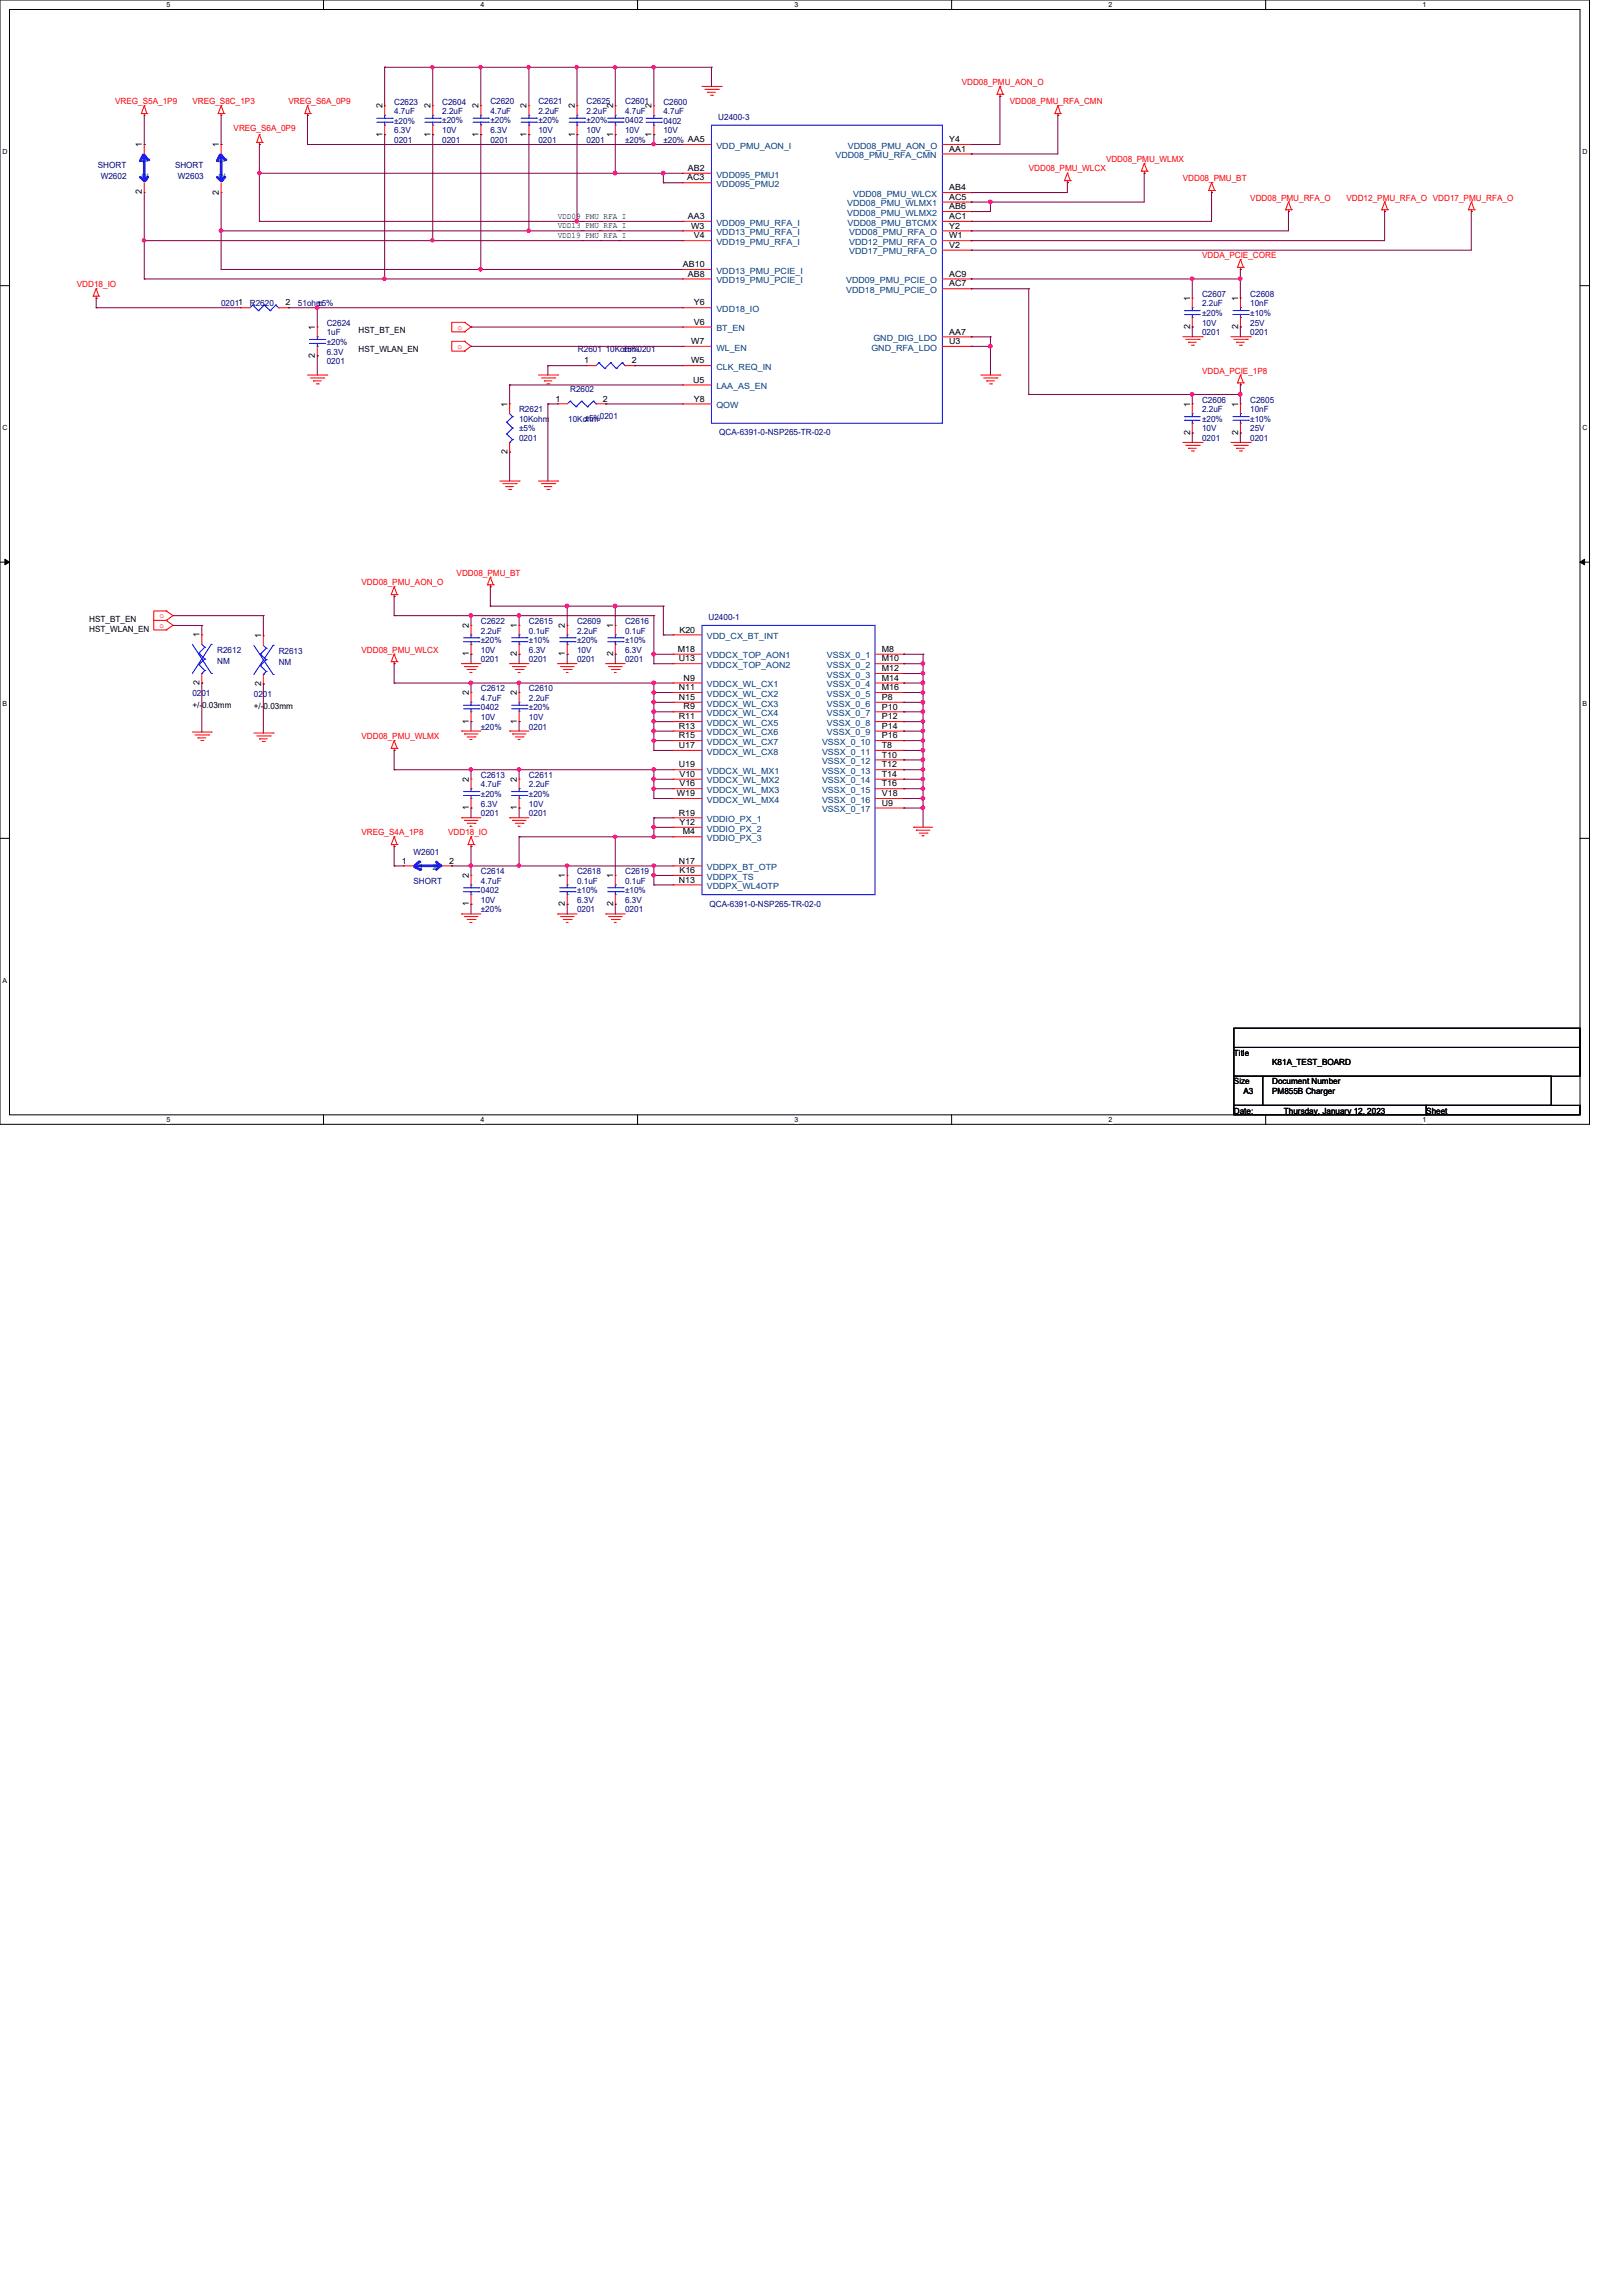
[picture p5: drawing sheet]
<svg xmlns="http://www.w3.org/2000/svg" width="210mm" height="297mm" viewBox="0 0 210 297" stroke-linecap="round" stroke-linejoin="round" font-family="sans-serif">
<defs><g id="words">
<g font-size="1.1" fill="#f00">
<text x="124.5" y="11">VDD08_PMU_AON_O</text>
<text x="14.9" y="13.5">VREG_S5A_1P9</text>
<text x="24.9" y="13.5">VREG_S8C_1P3</text>
<text x="30.2" y="17">VREG_S6A_0P9</text>
<text x="37.3" y="13.5">VREG_S6A_0P9</text>
<text x="130.7" y="13.5">VDD08_PMU_RFA_CMN</text>
<text x="133.1" y="22.2">VDD08_PMU_WLCX</text>
<text x="143.1" y="21">VDD08_PMU_WLMX</text>
<text x="153.1" y="23.5">VDD08_PMU_BT</text>
<text x="161.8" y="26">VDD08_PMU_RFA_O</text>
<text x="174.2" y="26">VDD12_PMU_RFA_O VDD17_PMU_RFA_O</text>
<text x="155.6" y="33.4">VDDA_PCIE_CORE</text>
<text x="9.9" y="37.1">VDD18_IO</text>
<text x="59.2" y="45.1">o</text>
<text x="59.2" y="42.6">o</text>
<text x="155.6" y="48.3">VDDA_PCIE_1P8</text>
<text x="46.8" y="75.7">VDD08_PMU_AON_O</text>
<text x="59.1" y="74.5">VDD08_PMU_BT</text>
<text x="20.7" y="81.2">o</text>
<text x="20.7" y="80">o</text>
<text x="46.8" y="84.4">VDD08_PMU_WLCX</text>
<text x="46.8" y="95.6">VDD08_PMU_WLMX</text>
<text x="46.8" y="108.1">VREG_S4A_1P8</text>
<text x="58" y="108.1">VDD18_IO</text>
</g>
<g font-size="1.1">
<text x="49.5" y="14" transform="rotate(-90 49.5 14)">2</text>
<text x="49.5" y="17.7" transform="rotate(-90 49.5 17.7)">1</text>
<text x="55.7" y="14" transform="rotate(-90 55.7 14)">2</text>
<text x="55.7" y="17.7" transform="rotate(-90 55.7 17.7)">1</text>
<text x="61.9" y="14" transform="rotate(-90 61.9 14)">2</text>
<text x="61.9" y="17.7" transform="rotate(-90 61.9 17.7)">1</text>
<text x="68.2" y="14" transform="rotate(-90 68.2 14)">2</text>
<text x="68.2" y="17.7" transform="rotate(-90 68.2 17.7)">1</text>
<text x="74.4" y="14" transform="rotate(-90 74.4 14)">2</text>
<text x="74.4" y="17.7" transform="rotate(-90 74.4 17.7)">1</text>
<text x="79.3" y="14" transform="rotate(-90 79.3 14)">2</text>
<text x="79.3" y="17.7" transform="rotate(-90 79.3 17.7)">1</text>
<text x="84.3" y="14" transform="rotate(-90 84.3 14)">2</text>
<text x="84.3" y="17.7" transform="rotate(-90 84.3 17.7)">1</text>
<text x="18.4" y="19" transform="rotate(-90 18.4 19)">1</text>
<text x="28.3" y="19" transform="rotate(-90 28.3 19)">1</text>
<text x="88.9" y="23.3">AC3</text>
<text x="89" y="22.1">AB2</text>
<text x="122.8" y="19.6">AA1</text>
<text x="122.8" y="18.4">Y4</text>
<text x="18.4" y="25.2" transform="rotate(-90 18.4 25.2)">2</text>
<text x="28.3" y="25.2" transform="rotate(-90 28.3 25.2)">2</text>
<text x="72.2" y="28.3">VDD09_PMU_RFA_I</text>
<text x="72.2" y="29.6">VDD13_PMU_RFA_I</text>
<text x="89" y="28.3">AA3</text>
<text x="89.4" y="29.6">W3</text>
<text x="122.8" y="29.6">Y2</text>
<text x="122.8" y="28.3">AC1</text>
<text x="122.8" y="27.1">AB6</text>
<text x="122.8" y="25.8">AC5</text>
<text x="122.8" y="24.6">AB4</text>
<text x="72.2" y="30.8">VDD19_PMU_RFA_I</text>
<text x="88.4" y="34.6">AB10</text>
<text x="89" y="35.8">AB8</text>
<text x="89.8" y="30.8">V4</text>
<text x="122.8" y="35.8">AC9</text>
<text x="122.8" y="32.1">V2</text>
<text x="122.8" y="30.8">W1</text>
<text x="37" y="39.5">2</text>
<text x="89.8" y="39.5">Y6</text>
<text x="122.8" y="37.1">AC7</text>
<text x="154" y="38.9" transform="rotate(-90 154 38.9)">1</text>
<text x="160.2" y="38.9" transform="rotate(-90 160.2 38.9)">1</text>
<text x="40.8" y="46.3" transform="rotate(-90 40.8 46.3)">2</text>
<text x="40.8" y="42.7" transform="rotate(-90 40.8 42.7)">1</text>
<text x="46.4" y="45.6">HST_WLAN_EN</text>
<text x="46.4" y="43.1">HST_BT_EN</text>
<text x="75.6" y="47">1</text>
<text x="81.8" y="47">2</text>
<text x="89.4" y="47">W5</text>
<text x="89.4" y="44.5">W7</text>
<text x="89.8" y="42">V6</text>
<text x="122.8" y="44.5">U3</text>
<text x="122.8" y="43.3">AA7</text>
<text x="154" y="42.6" transform="rotate(-90 154 42.6)">2</text>
<text x="160.2" y="42.6" transform="rotate(-90 160.2 42.6)">2</text>
<text x="65.7" y="52.6" transform="rotate(-90 65.7 52.6)">1</text>
<text x="71.9" y="51.9">1</text>
<text x="78" y="51.9">2</text>
<text x="89.7" y="49.5">U5</text>
<text x="89.8" y="52">Y8</text>
<text x="154" y="52.6" transform="rotate(-90 154 52.6)">1</text>
<text x="160.2" y="52.6" transform="rotate(-90 160.2 52.6)">1</text>
<text x="65.7" y="58.8" transform="rotate(-90 65.7 58.8)">2</text>
<text x="154" y="56.3" transform="rotate(-90 154 56.3)">2</text>
<text x="160.2" y="56.3" transform="rotate(-90 160.2 56.3)">2</text>
<text x="11.6" y="81.7">HST_WLAN_EN</text>
<text x="11.6" y="80.4">HST_BT_EN</text>
<text x="25.8" y="82.5" transform="rotate(-90 25.8 82.5)">1</text>
<text x="33.8" y="82.6" transform="rotate(-90 33.8 82.6)">1</text>
<text x="60.7" y="81.2" transform="rotate(-90 60.7 81.2)">2</text>
<text x="66.9" y="81.2" transform="rotate(-90 66.9 81.2)">1</text>
<text x="73.1" y="81.2" transform="rotate(-90 73.1 81.2)">2</text>
<text x="79.3" y="81.2" transform="rotate(-90 79.3 81.2)">1</text>
<text x="87.9" y="81.8">K20</text>
<text x="25.8" y="88.7" transform="rotate(-90 25.8 88.7)">2</text>
<text x="33.8" y="88.8" transform="rotate(-90 33.8 88.8)">2</text>
<text x="60.7" y="90" transform="rotate(-90 60.7 90)">2</text>
<text x="60.7" y="84.9" transform="rotate(-90 60.7 84.9)">1</text>
<text x="66.9" y="90" transform="rotate(-90 66.9 90)">2</text>
<text x="66.9" y="84.9" transform="rotate(-90 66.9 84.9)">2</text>
<text x="73.1" y="84.9" transform="rotate(-90 73.1 84.9)">1</text>
<text x="79.3" y="84.9" transform="rotate(-90 79.3 84.9)">2</text>
<text x="87.7" y="84.3">M18</text>
<text x="87.8" y="89.3">N11</text>
<text x="87.8" y="85.6">U13</text>
<text x="88.5" y="88.1">N9</text>
<text x="114.1" y="89.3">M16</text>
<text x="114.1" y="88.1">M14</text>
<text x="114.1" y="86.8">M12</text>
<text x="114.1" y="85.6">M10</text>
<text x="114.1" y="84.3">M8</text>
<text x="24.9" y="91.7">+/-0.03mm</text>
<text x="32.8" y="91.8">+/-0.03mm</text>
<text x="60.7" y="93.6" transform="rotate(-90 60.7 93.6)">1</text>
<text x="66.9" y="93.6" transform="rotate(-90 66.9 93.6)">1</text>
<text x="87.8" y="95.5">R15</text>
<text x="87.8" y="94.3">R13</text>
<text x="87.8" y="93.1">R11</text>
<text x="87.8" y="90.6">N15</text>
<text x="88.5" y="91.8">R9</text>
<text x="114.1" y="95.5">P16</text>
<text x="114.1" y="94.3">P14</text>
<text x="114.1" y="93.1">P12</text>
<text x="114.1" y="91.8">P10</text>
<text x="114.1" y="90.6">P8</text>
<text x="60.7" y="101.1" transform="rotate(-90 60.7 101.1)">2</text>
<text x="66.9" y="101.1" transform="rotate(-90 66.9 101.1)">2</text>
<text x="87.8" y="99.3">U19</text>
<text x="87.8" y="96.8">U17</text>
<text x="87.9" y="101.7">V16</text>
<text x="87.9" y="100.5">V10</text>
<text x="114.1" y="101.7">T16</text>
<text x="114.1" y="100.5">T14</text>
<text x="114.1" y="99.3">T12</text>
<text x="114.1" y="98">T10</text>
<text x="114.1" y="96.8">T8</text>
<text x="60.7" y="104.8" transform="rotate(-90 60.7 104.8)">1</text>
<text x="66.9" y="104.8" transform="rotate(-90 66.9 104.8)">1</text>
<text x="87.6" y="103">W19</text>
<text x="87.8" y="105.5">R19</text>
<text x="87.9" y="106.7">Y12</text>
<text x="88.3" y="108">M4</text>
<text x="114.1" y="104.2">U9</text>
<text x="114.1" y="103">V18</text>
<text x="52" y="111.7">1</text>
<text x="58.1" y="111.7">2</text>
<text x="60.7" y="113.6" transform="rotate(-90 60.7 113.6)">2</text>
<text x="73.1" y="113.6" transform="rotate(-90 73.1 113.6)">1</text>
<text x="79.3" y="113.6" transform="rotate(-90 79.3 113.6)">1</text>
<text x="87.8" y="111.7">N17</text>
<text x="87.9" y="113">K16</text>
<text x="60.7" y="117.3" transform="rotate(-90 60.7 117.3)">1</text>
<text x="73.1" y="117.3" transform="rotate(-90 73.1 117.3)">2</text>
<text x="79.3" y="117.3" transform="rotate(-90 79.3 117.3)">2</text>
<text x="87.8" y="114.2">N13</text>
<text x="159.7" y="136.6">Title</text>
<text x="164.6" y="137.8">K81A_TEST_BOARD</text>
<text x="159.7" y="140.3">Size</text>
<text x="160.9" y="141.6">A3</text>
<text x="164.6" y="140.3">Document Number</text>
<text x="164.6" y="141.6">PM855B Charger</text>
<text x="159.7" y="144.1">Date:</text>
<text x="166.2" y="144.1">Thursday, January 12, 2023</text>
<text x="184.6" y="144.1">Sheet</text>
</g>
<g font-size="1.1" fill="#000080">
<text x="51" y="13.5">C2623</text>
<text x="51" y="14.8">4.7uF</text>
<text x="51" y="17.2">6.3V</text>
<text x="51" y="16">±20%</text>
<text x="57.2" y="13.5">C2604</text>
<text x="57.2" y="14.7">2.2uF</text>
<text x="57.2" y="17.2">10V</text>
<text x="57.2" y="16">±20%</text>
<text x="63.5" y="13.5">C2620</text>
<text x="63.5" y="14.7">4.7uF</text>
<text x="63.5" y="17.2">6.3V</text>
<text x="63.5" y="16">±20%</text>
<text x="69.7" y="13.5">C2621</text>
<text x="69.7" y="14.7">2.2uF</text>
<text x="69.7" y="17.2">10V</text>
<text x="69.7" y="16">±20%</text>
<text x="75.9" y="13.5">C2625</text>
<text x="75.9" y="14.7">2.2uF</text>
<text x="75.9" y="17.2">10V</text>
<text x="75.9" y="16">±20%</text>
<text x="80.9" y="13.5">C2601</text>
<text x="80.9" y="14.7">4.7uF</text>
<text x="80.9" y="16">0402</text>
<text x="80.9" y="17.2">10V</text>
<text x="85.8" y="13.5">C2600</text>
<text x="85.8" y="14.8">4.7uF</text>
<text x="85.8" y="16">0402</text>
<text x="85.8" y="17.3">10V</text>
<text x="93" y="15.5">U2400-3</text>
<text x="12.7" y="21.7">SHORT</text>
<text x="13" y="23.2">W2602</text>
<text x="22.6" y="21.7">SHORT</text>
<text x="23" y="23.2">W2603</text>
<text x="51" y="18.5">0201</text>
<text x="57.2" y="18.5">0201</text>
<text x="63.5" y="18.5">0201</text>
<text x="69.7" y="18.5">0201</text>
<text x="75.9" y="18.5">0201</text>
<text x="80.9" y="18.5">±20%</text>
<text x="85.8" y="18.5">±20% AA5</text>
<text x="28.6" y="39.6">02011</text>
<text x="32.3" y="39.6">R2620</text>
<text x="38.6" y="39.6">51ohm</text>
<text x="41.1" y="39.6">±5%</text>
<text x="155.6" y="38.4">C2607</text>
<text x="155.6" y="39.6">2.2uF</text>
<text x="155.6" y="40.9">±20%</text>
<text x="161.8" y="38.4">C2608</text>
<text x="161.8" y="39.6">10nF</text>
<text x="161.8" y="40.9">±10%</text>
<text x="42.3" y="42.1">C2624</text>
<text x="42.3" y="43.4">1uF</text>
<text x="42.3" y="47.1">0201</text>
<text x="42.3" y="45.9">6.3V</text>
<text x="42.3" y="44.6">±20%</text>
<text x="74.8" y="45.5">R2601 10Kohm</text>
<text x="80.6" y="45.5">±5%0201</text>
<text x="155.6" y="43.4">0201</text>
<text x="155.6" y="42.1">10V</text>
<text x="161.8" y="43.4">0201</text>
<text x="161.8" y="42.1">25V</text>
<text x="67.2" y="53.3">R2621</text>
<text x="73.8" y="50.7">R2602</text>
<text x="155.6" y="52.1">C2606</text>
<text x="155.6" y="53.3">2.2uF</text>
<text x="161.8" y="52.1">C2605</text>
<text x="161.8" y="53.3">10nF</text>
<text x="67.2" y="54.6">10Kohm</text>
<text x="67.2" y="55.8">±5%</text>
<text x="67.2" y="57.1">0201</text>
<text x="73.5" y="54.6">10Kohm</text>
<text x="75.6" y="54.4">±5%0201</text>
<text x="93.1" y="56.3">QCA-6391-0-NSP265-TR-02-0</text>
<text x="155.6" y="57.1">0201</text>
<text x="155.6" y="55.8">10V</text>
<text x="155.6" y="54.6">±20%</text>
<text x="161.8" y="57.1">0201</text>
<text x="161.8" y="55.8">25V</text>
<text x="161.8" y="54.6">±10%</text>
<text x="62.2" y="80.7">C2622</text>
<text x="62.2" y="82">2.2uF</text>
<text x="62.2" y="83.2">±20%</text>
<text x="68.5" y="80.7">C2615</text>
<text x="68.5" y="82">0.1uF</text>
<text x="68.5" y="83.2">±10%</text>
<text x="74.7" y="80.7">C2609</text>
<text x="74.7" y="82">2.2uF</text>
<text x="74.7" y="83.2">±20%</text>
<text x="80.9" y="80.7">C2616</text>
<text x="80.9" y="82">0.1uF</text>
<text x="80.9" y="83.2">±10%</text>
<text x="91.7" y="80.2">U2400-1</text>
<text x="28.1" y="84.4">R2612</text>
<text x="28.1" y="85.9">NM</text>
<text x="36.1" y="84.5">R2613</text>
<text x="36.1" y="86.1">NM</text>
<text x="62.2" y="89.4">C2612</text>
<text x="62.2" y="85.7">0201</text>
<text x="62.2" y="84.4">10V</text>
<text x="68.5" y="89.4">C2610</text>
<text x="68.5" y="85.7">0201</text>
<text x="68.5" y="84.4">6.3V</text>
<text x="74.7" y="85.7">0201</text>
<text x="74.7" y="84.4">10V</text>
<text x="80.9" y="85.7">0201</text>
<text x="80.9" y="84.4">6.3V</text>
<text x="24.9" y="90">0201</text>
<text x="32.8" y="90.2">0201</text>
<text x="62.2" y="90.6">4.7uF</text>
<text x="62.2" y="91.9">0402</text>
<text x="62.2" y="93.1">10V</text>
<text x="62.2" y="94.4">±20%</text>
<text x="68.5" y="90.6">2.2uF</text>
<text x="68.5" y="94.4">0201</text>
<text x="68.5" y="93.1">10V</text>
<text x="68.5" y="91.9">±20%</text>
<text x="62.2" y="100.6">C2613</text>
<text x="62.2" y="101.9">4.7uF</text>
<text x="68.5" y="100.6">C2611</text>
<text x="68.5" y="101.9">2.2uF</text>
<text x="62.2" y="105.6">0201</text>
<text x="62.2" y="104.4">6.3V</text>
<text x="62.2" y="103.1">±20%</text>
<text x="68.5" y="105.6">0201</text>
<text x="68.5" y="104.4">10V</text>
<text x="68.5" y="103.1">±20%</text>
<text x="53.5" y="110.6">W2601</text>
<text x="62.2" y="113.1">C2614</text>
<text x="74.7" y="113.1">C2618</text>
<text x="80.9" y="113.1">C2619</text>
<text x="53.5" y="114.3">SHORT</text>
<text x="62.2" y="114.3">4.7uF</text>
<text x="62.2" y="115.5">0402</text>
<text x="62.2" y="116.8">10V</text>
<text x="62.2" y="118">±20%</text>
<text x="74.7" y="114.3">0.1uF</text>
<text x="74.7" y="118">0201</text>
<text x="74.7" y="116.8">6.3V</text>
<text x="74.7" y="115.5">±10%</text>
<text x="80.9" y="114.3">0.1uF</text>
<text x="80.9" y="118">0201</text>
<text x="80.9" y="116.8">6.3V</text>
<text x="80.9" y="115.5">±10%</text>
<text x="91.8" y="117.3">QCA-6391-0-NSP265-TR-02-0</text>
</g>
<g font-size="1.1" fill="#004080">
<text x="19.2" y="23" transform="rotate(-90 19.2 23)">2</text>
<text x="19.2" y="21.2" transform="rotate(-90 19.2 21.2)">1</text>
<text x="29.1" y="23" transform="rotate(-90 29.1 23)">2</text>
<text x="29.1" y="21.2" transform="rotate(-90 29.1 21.2)">1</text>
<text x="92.7" y="23">VDD095_PMU1</text>
<text x="92.7" y="19.2">VDD_PMU_AON_I</text>
<text x="108.1" y="20.5">VDD08_PMU_RFA_CMN</text>
<text x="109.7" y="19.2">VDD08_PMU_AON_O</text>
<text x="92.7" y="29.2">VDD09_PMU_RFA_I</text>
<text x="92.7" y="24.2">VDD095_PMU2</text>
<text x="109.6" y="27.9">VDD08_PMU_WLMX2</text>
<text x="109.6" y="26.7">VDD08_PMU_WLMX1</text>
<text x="109.7" y="29.2">VDD08_PMU_BTCMX</text>
<text x="110.4" y="25.5">VDD08_PMU_WLCX</text>
<text x="92.7" y="35.4">VDD13_PMU_PCIE_I</text>
<text x="92.7" y="31.7">VDD19_PMU_RFA_I</text>
<text x="92.7" y="30.4">VDD13_PMU_RFA_I</text>
<text x="109.9" y="32.9">VDD17_PMU_RFA_O</text>
<text x="109.9" y="31.7">VDD12_PMU_RFA_O</text>
<text x="109.9" y="30.4">VDD08_PMU_RFA_O</text>
<text x="92.7" y="40.4">VDD18_IO</text>
<text x="92.7" y="36.6">VDD19_PMU_PCIE_I</text>
<text x="109.5" y="37.9">VDD18_PMU_PCIE_O</text>
<text x="109.5" y="36.6">VDD09_PMU_PCIE_O</text>
<text x="92.7" y="47.9">CLK_REQ_IN</text>
<text x="92.7" y="45.4">WL_EN</text>
<text x="92.7" y="42.9">BT_EN</text>
<text x="112.8" y="45.4">GND_RFA_LDO</text>
<text x="113" y="44.1">GND_DIG_LDO</text>
<text x="92.7" y="52.8">QOW</text>
<text x="92.7" y="50.4">LAA_AS_EN</text>
<text x="91.5" y="82.7">VDD_CX_BT_INT</text>
<text x="91.5" y="88.9">VDDCX_WL_CX1</text>
<text x="91.5" y="86.4">VDDCX_TOP_AON2</text>
<text x="91.5" y="85.2">VDDCX_TOP_AON1</text>
<text x="107" y="88.9">VSSX_0_4</text>
<text x="107" y="87.7">VSSX_0_3</text>
<text x="107" y="86.4">VSSX_0_2</text>
<text x="107" y="85.2">VSSX_0_1</text>
<text x="91.5" y="95.1">VDDCX_WL_CX6</text>
<text x="91.5" y="93.9">VDDCX_WL_CX5</text>
<text x="91.5" y="92.6">VDDCX_WL_CX4</text>
<text x="91.5" y="91.4">VDDCX_WL_CX3</text>
<text x="91.5" y="90.1">VDDCX_WL_CX2</text>
<text x="107" y="95.1">VSSX_0_9</text>
<text x="107" y="93.9">VSSX_0_8</text>
<text x="107" y="92.6">VSSX_0_7</text>
<text x="107" y="91.4">VSSX_0_6</text>
<text x="107" y="90.1">VSSX_0_5</text>
<text x="91.5" y="101.4">VDDCX_WL_MX2</text>
<text x="91.5" y="100.1">VDDCX_WL_MX1</text>
<text x="91.5" y="97.6">VDDCX_WL_CX8</text>
<text x="91.5" y="96.4">VDDCX_WL_CX7</text>
<text x="106.4" y="101.4">VSSX_0_14</text>
<text x="106.4" y="100.1">VSSX_0_13</text>
<text x="106.4" y="98.9">VSSX_0_12</text>
<text x="106.4" y="97.6">VSSX_0_11</text>
<text x="106.4" y="96.4">VSSX_0_10</text>
<text x="91.5" y="107.6">VDDIO_PX_2</text>
<text x="91.5" y="106.4">VDDIO_PX_1</text>
<text x="91.5" y="103.9">VDDCX_WL_MX4</text>
<text x="91.5" y="102.6">VDDCX_WL_MX3</text>
<text x="106.4" y="105.1">VSSX_0_17</text>
<text x="106.4" y="103.9">VSSX_0_16</text>
<text x="106.4" y="102.6">VSSX_0_15</text>
<text x="54.1" y="112.6">1</text>
<text x="56" y="112.6">2</text>
<text x="91.5" y="113.8">VDDPX_TS</text>
<text x="91.5" y="112.6">VDDPX_BT_OTP</text>
<text x="91.5" y="108.8">VDDIO_PX_3</text>
<text x="91.5" y="115">VDDPX_WL4OTP</text>
</g>
<g font-size=".9">
<text x="21.5" y=".9">5</text>
<text x="62.2" y=".9">4</text>
<text x="102.8" y=".9">3</text>
<text x="143.5" y=".9">2</text>
<text x="184.1" y=".9">1</text>
<text x=".3" y="19.9">D</text>
<text x="204.8" y="19.9">D</text>
<text x=".3" y="55.6">C</text>
<text x="204.8" y="55.6">C</text>
<text x=".3" y="91.4">B</text>
<text x="204.8" y="91.4">B</text>
<text x=".3" y="127.1">A</text>
<text x="21.5" y="145.2">5</text>
<text x="62.2" y="145.2">4</text>
<text x="102.8" y="145.2">3</text>
<text x="143.5" y="145.2">2</text>
<text x="184.1" y="145.2">1</text>
</g>
</g></defs>
<path d="M0 0h205.7v145.5h-205.7zM1.2 1.2h203.3v143h-203.3z" fill="none" stroke="#000" stroke-width=".13"/>
<g fill="#fff">
<path d="M21.5 .1h.6v1h-.6z"/>
<path d="M21.5 144.4h.6v1h-.6z"/>
</g>
<path d="M41.9 0v1.2M41.9 144.2v1.3" fill="none" stroke="#000" stroke-width=".13"/>
<g fill="#fff">
<path d="M62.2 .1h.5v1h-.5z"/>
<path d="M62.2 144.4h.5v1h-.5z"/>
</g>
<path d="M82.5 0v1.2M82.5 144.2v1.3" fill="none" stroke="#000" stroke-width=".13"/>
<g fill="#fff">
<path d="M102.8 .1h.5v1h-.5z"/>
<path d="M102.8 144.4h.5v1h-.5z"/>
</g>
<path d="M123.1 0v1.2M123.1 144.2v1.3" fill="none" stroke="#000" stroke-width=".13"/>
<g fill="#fff">
<path d="M143.5 .1h.5v1h-.5z"/>
<path d="M143.5 144.4h.5v1h-.5z"/>
</g>
<path d="M163.8 0v1.2M163.8 144.2v1.3" fill="none" stroke="#000" stroke-width=".13"/>
<g fill="#fff">
<path d="M184.1 .1h.5v1h-.5z"/>
<path d="M184.1 144.4h.5v1h-.5z"/>
<path d="M.3 19.1h.7v1h-.7z"/>
<path d="M204.8 19.1h.6v1h-.6z"/>
<path d="M.3 54.8h.7v1h-.7z"/>
<path d="M204.8 54.8h.6v1h-.6z"/>
</g>
<path d="M0 37h1.2M204.5 37h1.2" fill="none" stroke="#000" stroke-width=".13"/>
<g fill="#fff">
<path d="M.3 90.6h.6v1h-.6z"/>
<path d="M204.8 90.6h.6v1h-.6z"/>
</g>
<path d="M0 72.7h1.2M.6 72.3l.6 .4-.6 .4zM204.5 72.7l.6-.4v.8zM204.5 72.7h1.2" fill="none" stroke="#000" stroke-width=".13"/>
<path d="M.6 72.3l.6 .4-.6 .4zM204.5 72.7l.6-.4v.8z" fill="#000"/>
<path d="M.3 126.3h.6v1h-.6z" fill="#fff"/>
<path d="M0 108.5h1.2M204.5 108.5h1.2M159.7 133h44.8v2.5h-44.8zM159.7 135.5h44.8v3.7h-44.8zM159.7 139.2h3.7v3.8h-3.7zM163.4 139.2h37.3v3.8h-37.3zM159.7 143h24.9v1.2h-24.9zM184.6 143h19.9v1.2h-19.9z" fill="none" stroke="#000" stroke-width=".13"/>
<g fill="none" stroke="#f00" stroke-width=".13">
<path d="M18.3 14.7h.1M18.3 14.7h.7M18.7 14.9h.1M18.7 13.7h.1M18.7 14.7v.2M18.7 13.7l-.4 1M18.7 13.7l.3 1M19 14.7h.1M28.2 14.7h.1M28.2 14.7h.8M28.6 14.9h.1M28.6 13.7h.1"/>
<path d="M28.6 14.7v.2M28.6 13.7l-.4 1M28.6 13.7l.4 1M29 14.7h.1M33.2 18.4h.1M33.2 18.4h.8M33.6 18.7h.1M33.6 17.4h.1M33.6 18.4v.3M33.6 17.4l.4 1M33.6 17.4l-.4 1M34 18.4h.1"/>
<path d="M39.5 14.7h.1M39.5 14.7h.7M39.8 14.9h.1M39.8 13.7h.1M39.8 14.7v.2M39.8 13.7l-.3 1M39.8 13.7l.4 1M40.2 14.7h.1M90.8 11.2h2.5M91.2 11.6h1.8M91.6 11.9h.1M91.6 11.9h1"/>
<path d="M91.9 12.3h.3M92.2 12.3h.1M93 11.6h.1M93.3 11.2h.1M129 12.2h.1M129 12.2h.8M129.4 12.4h.1M129.4 11.2h.1M129.4 12.2v.2M129.4 11.2l-.4 1M129.4 11.2l.4 1M129.8 12.2h.1"/>
<path d="M136.5 14.7h.1M136.5 14.7h.7M136.9 14.9h.1M136.9 13.7h.1M136.9 14.7v.2M136.9 13.7l-.4 1M136.9 13.7l.3 1M137.2 14.7h.1M12.1 38.3h.1M12.1 38.3h.7M12.4 38.6h.1M12.4 37.3h.1"/>
<path d="M12.4 38.3v.3M12.4 37.3l-.3 1M12.4 37.3l.4 1M12.8 38.3h.1M137.8 23.4h.1M137.8 23.4h.7M138.1 23.6h.1M138.1 22.4h.1M138.1 23.4v.2M138.1 22.4l-.3 1M138.1 22.4l.4 1M138.5 23.4h.1"/>
<path d="M147.7 22.1h.1M147.7 22.1h.8M148.1 22.4h.1M148.1 21.1h.1M148.1 22.1v.3M148.1 21.1l-.4 1M148.1 21.1l.4 1M148.5 22.1h.1M156.4 24.6h.1M156.4 24.6h.8M156.8 24.9h.1M156.8 23.6h.1"/>
<path d="M156.8 24.6v.3M156.8 23.6l-.4 1M156.8 23.6l.4 1M157.2 24.6h.1M160.1 34.6h.1M160.1 34.6h.8M160.5 38.6h.1M160.5 38.6v1.2M160.5 34.8h.1M160.5 33.6h.1M160.5 34.6v.2M160.5 33.6l-.4 1"/>
<path d="M160.5 33.6l.4 1M160.9 34.6h.1M166.4 27.1h.1M166.4 27.1h.7M166.7 27.4h.1M166.7 26.1h.1M166.7 27.1v.3M166.7 26.1l-.3 1M166.7 26.1l.4 1M167.1 27.1h.1M178.8 27.1h.1M178.8 27.1h.8"/>
<path d="M179.2 27.4h.1M179.2 26.1h.1M179.2 27.1v.3M179.2 26.1l-.4 1M179.2 26.1l.4 1M179.6 27.1h.1M190 27.1h.1M190 27.1h.8M190.4 27.4h.1M190.4 26.1h.1M190.4 27.1v.3M190.4 26.1l-.4 1"/>
<path d="M190.4 26.1l.4 1M190.8 27.1h.1M39.8 48.5h2.5M40.2 48.9h1.7M40.6 49.3h.1M40.6 49.3h1M40.9 49.7h.3M41.2 49.7h.1M41.9 48.9h.1M42.3 48.5h.1M60.1 44.2h.1M60.1 45.4h.1"/>
<path d="M60.1 44.2h-1.6v1.2h1.6M60.1 44.2l.9 .6-.9 .6M60.1 41.7h.1M60.1 42.9h.1M60.1 41.7h-1.6v1.2h1.6M60.1 41.7l.9 .6-.9 .6M69.7 48.5h2.5M70.1 48.9h1.7M70.4 49.3h.1M70.4 49.3h1M70.8 49.7h.2M71 49.7h.1"/>
<path d="M71.8 48.9h.1M72.2 52.2h.1M72.2 52.2h1.2M72.2 48.5h.1M77.1 52.2h1.3M78.4 52.2h.1M126.9 48.5h2.5M127.3 48.9h1.7M127.7 49.3h.1M127.7 49.3h1M128.1 49.7h.2M128.3 49.7h.1"/>
<path d="M129 48.9h.1M129.4 48.5h.1M153.1 57.2h2.5M153.1 43.6h2.5M153.5 57.6h1.7M153.5 43.9h1.7M153.8 58h.1M153.8 58h1M153.8 44.3h.1M153.8 44.3h1M154.2 58.3h.2M154.2 44.7h.2"/>
<path d="M154.4 58.3h.1M154.4 44.7h.1M155.2 57.6h.1M155.2 43.9h.1M155.6 57.2h.1M155.6 43.6h.1M159.3 57.2h2.5M159.3 43.6h2.5M159.7 57.6h1.7M159.7 43.9h1.7M160 58h.1M160 58h1"/>
<path d="M160 44.3h.1M160 44.3h1M160.1 49.5h.1M160.1 49.5h.8M160.4 58.3h.3M160.4 44.7h.3M160.5 42.3h.1M160.5 41.1v1.2M160.5 49.8h.1M160.5 48.5h.1M160.5 49.5v.3M160.5 48.5l-.4 1"/>
<path d="M160.5 48.5l.4 1M160.7 58.3h.1M160.7 44.7h.1M160.9 49.5h.1M161.4 57.6h.1M161.4 43.9h.1M161.8 57.2h.1M161.8 43.6h.1M21.5 79h.1M21.5 79h-1.6v1.3h1.6M21.5 79l.9 .6-.9 .7M50.6 76.9h.1"/>
<path d="M50.6 76.9h.8M51 77.1h.1M51 75.9h.1M51 76.9v.2M51 75.9l.4 1M51 75.9l-.4 1M51.4 76.9h.1M63.1 75.7h.1M63.1 75.7h.7M63.5 75.9h.1M63.5 74.7h.1M63.5 75.7v.2"/>
<path d="M63.5 74.7l.3 1M63.5 74.7l-.4 1M63.8 75.7h.1M64.7 62.2h2.5M65.1 62.6h1.7M65.4 63h.1M65.4 63h1.1M65.8 63.3h.3M66.1 63.3h.1M66.8 62.6h.1M67.2 62.2h.1M69.7 62.2h2.5"/>
<path d="M70.1 62.6h1.7M70.4 63h.1M70.4 63h1M70.8 63.3h.2M71 63.3h.1M71.8 62.6h.1M72.2 62.2h.1M21.5 81.5h.1M21.5 80.3h-1.6v1.2h1.6M21.5 80.3l.9 .6-.9 .6M21.5 80.3h.1M24.9 94.7h2.4"/>
<path d="M25.2 95.1h1.8M25.6 95.5h.1M25.6 95.5h1M26 95.8h.2M26.1 88.4h.1M26.1 87.1v1.3M26.1 82.1h.1M26.1 82.1v1.3M26.2 95.8h.1M27 95.1h.1M27.3 94.7h.1M32.9 94.8h2.4"/>
<path d="M33.2 95.2h1.8M33.6 95.6h.1M33.6 95.6h1M34 95.9h.2M34.2 95.9h.1M35 95.2h.1M35.3 94.8h.1M50.6 96.8h.1M50.6 96.8h.8M50.6 85.6h.1M50.6 85.6h.8M51 97.1h.1"/>
<path d="M51 95.8h.1M51 96.8v.3M51 95.8l.4 1M51 95.8l-.4 1M51 85.9h.1M51 84.6h.1M51 85.6v.3M51 84.6l.4 1M51 84.6l-.4 1M51.4 96.8h.1M51.4 85.6h.1M59.7 94.6h.1"/>
<path d="M59.7 94.6h2.5M59.7 85.9h.1M59.7 85.9h2.5M60.1 95h.1M60.1 95h1.7M60.1 86.2h.1M60.1 86.2h1.7M60.5 95.3h1M60.5 86.6h1M60.8 95.7h.1M60.8 95.7h.3M60.8 87h.1"/>
<path d="M60.8 87h.3M61.5 95.3h.1M61.5 86.6h.1M66 94.6h.1M66 94.6h2.5M66 85.9h.1M66 85.9h2.5M66.3 95h.1M66.3 95h1.8M66.3 86.2h.1M66.3 86.2h1.8M66.7 95.3h1"/>
<path d="M66.7 86.6h1M67.1 95.7h.1M67.1 95.7h.2M67.1 87h.1M67.1 87h.2M67.2 84.6h.1M67.2 83.4v1.2M67.2 80.9h.1M67.2 80.9v1.2M67.7 95.3h.1M67.7 86.6h.1M72.2 85.9h.1"/>
<path d="M72.2 85.9h2.5M72.6 86.2h.1M72.6 86.2h1.7M72.9 86.6h1M73.3 87h.1M73.3 87h.2M73.9 86.6h.1M78.4 85.9h.1M78.4 85.9h2.5M78.8 86.2h.1M78.8 86.2h1.7M79.1 86.6h1"/>
<path d="M79.5 87h.1M79.5 87h.3M80.1 86.6h.1M50.6 109.3h.1M50.6 109.3h.8M51 109.5h.1M51 108.2h.1M51 109.3v.2M51 108.2l.4 1.1M51 108.2l-.4 1.1M51.4 109.3h.1M59.7 105.8h.1"/>
<path d="M59.7 118.2h.1M59.7 105.8h2.5M59.7 118.2h2.5M60.1 106.1h.1M60.1 118.6h.1M60.1 106.1h1.7M60.1 118.6h1.7M60.5 106.5h1M60.5 119h1M60.6 109.3h.1M60.6 109.3h.7M60.8 106.9h.1"/>
<path d="M60.8 119.3h.1M60.8 106.9h.3M60.8 119.3h.3M61 100.8h.1M61 100.8v1.2M61 104.5h.1M61 103.3v1.2M61 109.5h.1M61 108.2h.1M61 109.3v.2M61 108.2l.3 1.1M61 108.2l-.4 1.1"/>
<path d="M61.3 109.3h.1M61.5 106.5h.1M61.5 119h.1M66 105.8h.1M66 105.8h2.5M66.3 106.1h.1M66.3 106.1h1.8M66.7 106.5h1M67.1 106.9h.1M67.1 106.9h.2M67.7 106.5h.1M72.2 118.2h.1"/>
<path d="M72.2 118.2h2.5M72.6 118.6h.1M72.6 118.6h1.7M72.9 119h1M73.3 119.3h.1M73.3 119.3h.2M73.9 119h.1M78.4 118.2h.1M78.4 118.2h2.5M78.8 118.6h.1M78.8 118.6h1.7M79.1 119h1"/>
<path d="M79.5 119.3h.1M79.5 119.3h.3M79.6 117h.1M79.6 115.7v1.3M79.6 113.2h.1M79.6 113.2v1.3M80.1 119h.1M118.2 107h.1M118.2 107h2.5M118.6 107.4h.1M118.6 107.4h1.8M119 107.8h1"/>
<path d="M119.3 108.1h.1M119.3 108.1h.3M120 107.8h.1"/>
</g>
<g fill="none" stroke="#00f" stroke-width=".13">
<path d="M160.5 39.8h.1M160.5 39.8v.4M73.8 51.9h.1M73.8 51.9l-.4 .3M73.8 51.9l.7 .7M74.5 52.6h.1M75.3 51.9h.1M75.3 51.9l-.8 .7M75.3 51.9l.7 .7M76 52.6h.1M76.8 51.9h.1M76.8 51.9l-.8 .7"/>
<path d="M76.8 51.9l.3 .3M77.1 52.2h.1M159.6 40.2h1.9M159.6 40.7h1.9M160.5 41.1h.1M160.5 40.7v.4M161.5 40.2h.1M161.5 40.7h.1M24.9 83.4l2.4 3.7M25.7 84.5h.1M25.7 86h.1M25.7 84.5l.8 .8"/>
<path d="M25.7 86l.8 .7M26.1 87.1h.1M26.1 83.4l.4 .3M26.5 83.7h.1M26.5 85.3h.1M26.5 86.7h.1M26.5 83.7l-.8 .8M26.5 85.3l-.8 .7M26.5 86.7l-.4 .4M27.3 83.4h.1M27.3 87.1h.1M27.3 83.4l-2.4 3.7"/>
<path d="M66.2 82.5h2M66.2 83h2M67.2 82.1h.1M67.2 83.4h.1M67.2 82.1v.4M67.2 83v.4M68.2 82.5h.1M68.2 83h.1M60 102.9h2M60 102.4h2M61 103.3h.1M61 102h.1"/>
<path d="M61 102v.4M61 102.9v.4M62 102.9h.1M62 102.4h.1M78.7 114.9h1.9M78.7 115.4h1.9M79.6 114.5h.1M79.6 115.7h.1M79.6 114.5v.4M79.6 115.4v.3M80.6 114.9h.1M80.6 115.4h.1"/>
</g>
<path d="M56.5 111.5l.4 .4" fill="none" stroke="#00f" stroke-width=".34"/>
<circle cx="56.9" cy="111.9" r=".17" fill="#00f"/>
<path d="M57 112l-.5 .5" fill="none" stroke="#00f" stroke-width=".34"/>
<circle cx="57" cy="112" r=".17" fill="#00f"/>
<path d="M53.9 112h2.7" fill="none" stroke="#00f" stroke-width=".34"/>
<circle cx="56.6" cy="112" r=".17" fill="#00f"/>
<path d="M54.2 111.5l-.6 .5" fill="none" stroke="#00f" stroke-width=".34"/>
<circle cx="54.2" cy="111.5" r=".17" fill="#00f"/>
<path d="M53.6 112.1l.8 .4" fill="none" stroke="#00f" stroke-width=".34"/>
<circle cx="54.4" cy="112.5" r=".17" fill="#00f"/>
<g fill="none" stroke="#f00" stroke-width=".13">
<path d="M62.2 13.7h.1M62.2 13.7v1.2M62.2 17.4h.1M62.2 16.2v1.2M68.5 13.7h.1M68.5 13.7v1.2M68.5 17.4h.1M68.5 16.2v1.2M74.7 13.7h.1M74.7 13.7v1.2M74.7 17.4h.1M74.7 16.2v1.2"/>
<path d="M79.6 13.7h.1M79.6 13.7v1.2M79.6 17.4h.1M79.6 16.2v1.2M160.5 56h.1M160.5 54.7v1.3M160.5 52.2h.1M160.5 52.2v1.3M34.1 88.5h.1M34.1 87.3v1.2M34.1 82.3h.1M34.1 82.3v1.2"/>
<path d="M61 89.6h.1M61 89.6v1.3M61 93.4h.1M61 92.1v1.3M61 80.9h.1M61 80.9v1.2M61 84.6h.1M61 83.4v1.2M67.2 89.6h.1M67.2 89.6v1.3M67.2 93.4h.1M67.2 92.1v1.3"/>
<path d="M73.4 80.9h.1M73.4 80.9v1.2M73.4 84.6h.1M73.4 83.4v1.2M79.6 84.6h.1M79.6 83.4v1.2M79.6 80.9h.1M79.6 80.9v1.2M87.1 99.6h.1M87.1 99.6h3.7M87.1 97.1h.1M87.1 97.1h3.7"/>
<path d="M87.1 95.8h.1M87.1 95.8h3.7M87.1 94.6h.1M87.1 94.6h3.7M87.1 93.4h.1M87.1 93.4h3.7M87.1 92.1h.1M87.1 92.1h3.7M87.1 90.9h.1M87.1 90.9h3.7M87.1 89.6h.1M87.1 89.6h3.7"/>
<path d="M87.1 88.4h.1M87.1 88.4h3.7M87.1 85.9h.1M87.1 85.9h3.7M87.1 84.6h.1M87.1 84.6h3.7M87.1 82.1h.1M87.1 82.1h3.7M113.2 99.6h3.8M113.2 98.3h3.8M113.2 97.1h3.8M113.2 95.8h3.8"/>
<path d="M113.2 94.6h3.8M113.2 93.4h3.8M113.2 92.1h3.8M113.2 90.9h3.8M113.2 89.6h3.8M113.2 88.4h3.8M113.2 87.1h3.8M113.2 85.9h3.8M113.2 84.6h3.8M117 99.6h.1M117 98.3h.1M117 97.1h.1"/>
<path d="M117 95.8h.1M117 94.6h.1M117 93.4h.1M117 92.1h.1M117 90.9h.1M117 89.6h.1M117 88.4h.1M117 87.1h.1M117 85.9h.1M117 84.6h.1M52.2 112h.1M52.2 112h1.3"/>
<path d="M57.2 112h1.3M58.5 112h.1M67.2 100.8h.1M67.2 100.8v1.2M67.2 104.5h.1M67.2 103.3v1.2M73.4 117h.1M73.4 115.7v1.3M73.4 113.2h.1M73.4 113.2v1.3M87.1 114.5h.1M87.1 114.5h3.7"/>
<path d="M87.1 113.3h.1M87.1 113.3h3.7M87.1 112h.1M87.1 112h3.7M87.1 108.3h.1M87.1 108.3h3.7M87.1 107h.1M87.1 107h3.7M87.1 105.8h.1M87.1 105.8h3.7M87.1 103.3h.1M87.1 103.3h3.7"/>
<path d="M87.1 102h.1M87.1 102h3.7M87.1 100.8h.1M87.1 100.8h3.7M113.2 104.5h3.8M113.2 103.3h3.8M113.2 102h3.8M113.2 100.8h3.8M117 104.5h.1M117 103.3h.1M117 102h.1M117 100.8h.1"/>
</g>
<g fill="none" stroke="#00f" stroke-width=".13">
<path d="M61.2 15.8h2M61.2 15.3h2M62.2 16.2h.1M62.2 14.9h.1M62.2 14.9v.4M62.2 15.8v.4M63.2 15.8h.1M63.2 15.3h.1M67.4 15.8h2M67.4 15.3h2M68.5 16.2h.1M68.5 14.9h.1"/>
<path d="M68.5 14.9v.4M68.5 15.8v.4M69.4 15.8h.1M69.4 15.3h.1M73.7 15.8h1.9M73.7 15.3h1.9M74.7 16.2h.1M74.7 14.9h.1M74.7 14.9v.4M74.7 15.8v.4M75.6 15.8h.1M75.6 15.3h.1"/>
<path d="M78.7 15.8h1.9M78.7 15.3h1.9M79.6 16.2h.1M79.6 14.9h.1M79.6 14.9v.4M79.6 15.8v.4M80.6 15.8h.1M80.6 15.3h.1M159.5 53.9h2M159.5 54.4h2M160.5 53.5h.1M160.5 54.7h.1"/>
<path d="M160.5 53.5v.4M160.5 54.4v.3M161.5 53.9h.1M161.5 54.4h.1M32.8 83.5l2.5 3.8M33.7 84.6h.1M33.7 86.1h.1M33.7 84.6l.8 .8M33.7 86.1l.8 .8M34.1 87.3h.1M34.1 83.5l.4 .4M34.5 83.9h.1"/>
<path d="M34.5 85.4h.1M34.5 86.9h.1M34.5 83.9l-.8 .7M34.5 85.4l-.8 .7M34.5 86.9l-.4 .4M35.3 83.5h.1M35.3 87.3h.1M35.3 83.5l-2.5 3.8M60 91.7h2M60 91.2h2M60 83h2M60 82.5h2"/>
<path d="M61 92.1h.1M61 90.9h.1M61 90.9v.3M61 91.7v.4M61 83.4h.1M61 82.1h.1M61 82.1v.4M61 83v.4M62 91.7h.1M62 91.2h.1M62 83h.1M62 82.5h.1"/>
<path d="M66.2 91.7h2M66.2 91.2h2M67.2 92.1h.1M67.2 90.9h.1M67.2 90.9v.3M67.2 91.7v.4M68.2 91.7h.1M68.2 91.2h.1M72.4 83h2M72.4 82.5h2M73.4 83.4h.1M73.4 82.1h.1"/>
<path d="M73.4 82.1v.4M73.4 83v.4M74.4 83h.1M74.4 82.5h.1M78.7 83h1.9M78.7 82.5h1.9M79.6 82.1h.1M79.6 83.4h.1M79.6 82.1v.4M79.6 83v.4M80.6 82.5h.1M80.6 83h.1"/>
<path d="M90.8 80.9h22.4v34.8h-22.4zM66.2 102.9h2M66.2 102.4h2M67.2 103.3h.1M67.2 102h.1M67.2 102v.4M67.2 102.9v.4M68.2 102.9h.1M68.2 102.4h.1M72.4 114.9h2M72.4 115.4h2M73.4 114.5h.1"/>
<path d="M73.4 115.7h.1M73.4 114.5v.4M73.4 115.4v.3M74.4 114.9h.1M74.4 115.4h.1"/>
</g>
<path d="M19.1 22.9l-.3 .4" fill="none" stroke="#00f" stroke-width=".34"/>
<circle cx="18.8" cy="23.3" r=".17" fill="#00f"/>
<path d="M18.2 22.9l.5 .5" fill="none" stroke="#00f" stroke-width=".34"/>
<circle cx="18.7" cy="23.4" r=".17" fill="#00f"/>
<path d="M18.7 20.3v2.7" fill="none" stroke="#00f" stroke-width=".34"/>
<circle cx="18.7" cy="23" r=".17" fill="#00f"/>
<path d="M18.7 20l.4 .7" fill="none" stroke="#00f" stroke-width=".34"/>
<circle cx="19.1" cy="20.7" r=".17" fill="#00f"/>
<path d="M18.5 20l-.3 .8" fill="none" stroke="#00f" stroke-width=".34"/>
<circle cx="18.2" cy="20.8" r=".17" fill="#00f"/>
<path d="M18.7 18.7h.1M18.7 18.7v1.2M18.7 24.9h.1M18.7 23.6v1.3M61 113.3h.1M61 113.3v1.2M61 117h.1M61 115.8v1.2" fill="none" stroke="#f00" stroke-width=".13"/>
<path d="M60 115.4h2M60 114.9h2M61 115.8h.1M61 114.5h.1M61 114.5v.4M61 115.4v.4M62 115.4h.1M62 114.9h.1" fill="none" stroke="#00f" stroke-width=".13"/>
<path d="M29.1 22.9l-.4 .4" fill="none" stroke="#00f" stroke-width=".34"/>
<circle cx="28.7" cy="23.3" r=".17" fill="#00f"/>
<path d="M28.1 22.9l.5 .5" fill="none" stroke="#00f" stroke-width=".34"/>
<circle cx="28.6" cy="23.4" r=".17" fill="#00f"/>
<path d="M28.6 20.3v2.7" fill="none" stroke="#00f" stroke-width=".34"/>
<circle cx="28.6" cy="23" r=".17" fill="#00f"/>
<path d="M28.6 20l.5 .7" fill="none" stroke="#00f" stroke-width=".34"/>
<circle cx="29.1" cy="20.7" r=".17" fill="#00f"/>
<path d="M28.5 20l-.4 .8" fill="none" stroke="#00f" stroke-width=".34"/>
<circle cx="28.1" cy="20.8" r=".17" fill="#00f"/>
<g fill="none" stroke="#f00" stroke-width=".13">
<path d="M28.6 18.7h.1M28.6 18.7v1.2M49.8 13.7h.1M49.8 13.7v1.2M49.8 17.4h.1M49.8 16.2v1.2M56 13.7h.1M56 13.7v1.2M56 17.4h.1M56 16.2v1.2M84.6 13.7h.1M84.6 13.7v1.2"/>
<path d="M84.6 17.4h.1M84.6 16.2v1.2M88.3 18.7h.1M88.3 18.7h3.8M122 19.9h3.7M122 18.7h3.7M125.7 19.9h.1M125.7 18.7h.1M28.6 24.9h.1M28.6 23.6v1.3M31.1 39.8h.1M31.1 39.8h1.2"/>
<path d="M36.1 39.8h1.2M37.3 39.8h.1M88.3 39.8h.1M88.3 39.8h3.8M88.3 36.1h.1M88.3 36.1h3.8M88.3 34.9h.1M88.3 34.9h3.8M88.3 31.1h.1M88.3 31.1h3.8M88.3 29.9h.1M88.3 29.9h3.8"/>
<path d="M88.3 28.6h.1M88.3 28.6h3.8M88.3 23.6h.1M88.3 23.6h3.8M88.3 22.4h.1M88.3 22.4h3.8M122 37.4h3.7M122 36.1h3.7M122 32.4h3.7M122 31.1h3.7M122 29.9h3.7M122 28.6h3.7"/>
<path d="M122 27.4h3.7M122 26.1h3.7M122 24.9h3.7M125.7 37.4h.1M125.7 36.1h.1M125.7 32.4h.1M125.7 31.1h.1M125.7 29.9h.1M125.7 28.6h.1M125.7 27.4h.1M125.7 26.1h.1M125.7 24.9h.1"/>
<path d="M154.3 38.6h.1M154.3 38.6v1.2M41.1 46h.1M41.1 44.8v1.2M41.1 42.3h.1M41.1 42.3v1.3M66 58.5h.1M66 57.3v1.2M66 52.3h.1M66 52.3v1.2M75.9 47.3h.1M75.9 47.3h1.2"/>
<path d="M80.9 47.3h1.2M82.1 47.3h.1M88.3 52.3h.1M88.3 52.3h3.8M88.3 49.8h.1M88.3 49.8h3.8M88.3 47.3h.1M88.3 47.3h3.8M88.3 44.8h.1M88.3 44.8h3.8M88.3 42.3h.1M88.3 42.3h3.8"/>
<path d="M122 44.8h3.7M122 43.6h3.7M125.7 44.8h.1M125.7 43.6h.1M154.3 56h.1M154.3 54.8v1.2M154.3 52.3h.1M154.3 52.3v1.2M154.3 42.3h.1M154.3 41.1v1.2"/>
</g>
<g fill="none" stroke="#00f" stroke-width=".13">
<path d="M48.8 15.8h2M48.8 15.3h2M49.8 16.2h.1M49.8 14.9h.1M49.8 14.9v.4M49.8 15.8v.4M50.8 15.8h.1M50.8 15.3h.1M55 15.8h2M55 15.3h2M56 16.2h.1M56 14.9h.1"/>
<path d="M56 14.9v.4M56 15.8v.4M57 15.8h.1M57 15.3h.1M83.6 15.8h2M83.6 15.3h2M84.6 16.2h.1M84.6 14.9h.1M84.6 14.9v.4M84.6 15.8v.4M85.6 15.8h.1M85.6 15.3h.1"/>
<path d="M92.1 16.2h29.9v38.6h-29.9zM32.7 39.5h.1M32.7 39.5l-.4 .3M32.7 39.5l.7 .7M34.2 39.5h.1M34.2 39.5l-.8 .7M34.2 39.5l.8 .7M35.7 39.5h.1M35.7 39.5l-.7 .7M35.7 39.5l.4 .3M36.1 39.8h.1M154.3 39.8h.1"/>
<path d="M154.3 39.8v.4M33.4 40.2h.1M35 40.2h.1M40 43.9h2M40 44.4h2M41.1 43.6h.1M41.1 44.8h.1M41.1 43.6v.3M41.1 44.4v.4M42 43.9h.1M42 44.4h.1M65.6 54.6h.1"/>
<path d="M65.6 56.1h.1M65.6 54.6l.7 .8M65.6 56.1l.7 .8M66 57.3h.1M66 53.5l.3 .4M66.3 53.9h.1M66.3 55.4h.1M66.3 56.9h.1M66.3 53.9l-.7 .7M66.3 55.4l-.7 .7M66.3 56.9l-.3 .4M77.5 46.9h.1"/>
<path d="M77.5 46.9l-.4 .4M77.5 46.9l.8 .8M78.3 47.7h.1M79 46.9h.1M79 46.9l-.7 .8M79 46.9l.8 .8M79.8 47.7h.1M80.5 46.9h.1M80.5 46.9l-.7 .8M80.5 46.9l.4 .4M80.9 47.3h.1M153.3 53.9h.1"/>
<path d="M153.3 54.4h.1M153.3 53.9h2M153.3 54.4h2M153.3 40.2h.1M153.3 40.7h.1M153.3 40.2h2M153.3 40.7h2M154.3 53.5h.1M154.3 54.8h.1M154.3 53.5v.4M154.3 54.4v.4M154.3 41.1h.1"/>
<path d="M154.3 40.7v.4"/>
</g>
<path d="M84.6 18.7h.1M84.6 18.7h3.7M18.7 31.1h.1M18.7 31.1h37.3" fill="none" stroke="#800040" stroke-width=".13"/>
<path d="M55.8 30.9h.3l.1 .2-.1 .1-.1 .1-.2-.1z" fill-rule="evenodd" fill="#f0f"/>
<path d="M55.8 30.9h.3l.1 .2-.1 .1-.1 .1-.2-.1z" fill="none" stroke="#f0f" stroke-width=".13"/>
<path d="M18.5 30.9h.3v.2v.1l-.2 .1-.1-.1z" fill-rule="evenodd" fill="#f0f"/>
<path d="M18.5 30.9h.3v.2v.1l-.2 .1-.1-.1z" fill="none" stroke="#f0f" stroke-width=".13"/>
<g fill="none" stroke="#800040" stroke-width=".13">
<path d="M18.7 18.7h.1M18.7 14.9v3.8M28.6 18.7h.1M28.6 14.9v3.8M18.7 36.1h.1M18.7 36.1h31.1M28.6 34.9h.1M28.6 34.9h33.6M85.8 23.6h.1M85.8 22.4h.1M85.8 23.6h2.5M85.8 22.4v1.2"/>
<path d="M85.8 22.4h2.5"/>
</g>
<path d="M62 34.7h.3l.1 .1-.1 .2-.1 .1-.2-.1z" fill-rule="evenodd" fill="#f0f"/>
<path d="M62 34.7h.3l.1 .1-.1 .2-.1 .1-.2-.1z" fill="none" stroke="#f0f" stroke-width=".13"/>
<g fill="none" stroke="#800040" stroke-width=".13">
<path d="M125.7 18.7h.1M125.7 19.9h.1M129.4 12.5h.1M129.4 12.5v6.2h-3.7M136.9 14.9h.1M136.9 14.9v5h-11.2M12.4 38.6h.1M12.4 39.8h.1M12.4 38.6v1.2M12.4 39.8h18.7M125.7 24.9h.1M125.7 26.1h.1"/>
<path d="M125.7 28.6h.1M125.7 29.9h.1M125.7 31.1h.1M125.7 32.4h.1M125.7 27.4h.1M128.2 26.1h.1M128.2 26.1v1.3h-2.5M138.1 23.6h.1M138.1 23.6v1.3h-12.4M148.1 22.4h.1M148.1 22.4v3.7h-22.4M156.8 24.9h.1"/>
<path d="M156.8 24.9v3.7h-31.1M166.7 27.4h.1M166.7 27.4v2.5h-41M179.2 27.4h.1M179.2 27.4v3.7h-53.5M190.4 27.4h.1M190.4 27.4v5h-64.7M61 42.3h.1M61 44.8h.1M61 42.3h27.3M61 44.8h27.3M70.9 47.3h.1"/>
<path d="M70.9 47.3h5M70.9 47.3v1.2M78.4 52.3h.1M78.4 52.3h9.9M82.1 47.3h.1M82.1 47.3h6.2"/>
</g>
<path d="M128 25.9h.3l.1 .2-.1 .2-.2 .1-.1-.1z" fill-rule="evenodd" fill="#f0f"/>
<path d="M128 25.9h.3l.1 .2-.1 .2-.2 .1-.1-.1z" fill="none" stroke="#f0f" stroke-width=".13"/>
<path d="M125.7 36.1h.1M125.7 37.4h.1M125.7 36.1h34.8M125.7 37.4h7.4M154.3 36.1h.1M154.3 36.1v2.5M160.5 36.1h.1M160.5 36.1v2.5M154.3 42.3h.1M154.3 42.3v1.3M160.5 42.3h.1M160.5 42.3v1.3" fill="none" stroke="#800040" stroke-width=".13"/>
<path d="M160.3 35.9h.3l.1 .1-.1 .2-.1 .1-.2-.1z" fill-rule="evenodd" fill="#f0f"/>
<path d="M160.3 35.9h.3l.1 .1-.1 .2-.1 .1-.2-.1z" fill="none" stroke="#f0f" stroke-width=".13"/>
<path d="M154.1 35.9h.3l.1 .1-.1 .2-.2 .1-.1-.1z" fill-rule="evenodd" fill="#f0f"/>
<path d="M154.1 35.9h.3l.1 .1-.1 .2-.2 .1-.1-.1z" fill="none" stroke="#f0f" stroke-width=".13"/>
<path d="M160.5 34.9h.1M160.5 34.9v1.2M154.3 51h.1M154.3 56h.1M154.3 51v1.3M154.3 56v1.3M154.3 51h6.2M160.5 49.8h.1M160.5 51h.1M160.5 56h.1M160.5 49.8v2.5M160.5 56v1.3" fill="none" stroke="#800040" stroke-width=".13"/>
<path d="M160.3 50.8h.3l.1 .2-.1 .2h-.1h-.2z" fill-rule="evenodd" fill="#f0f"/>
<path d="M160.3 50.8h.3l.1 .2-.1 .2h-.1h-.2z" fill="none" stroke="#f0f" stroke-width=".13"/>
<path d="M154.1 50.8h.3l.1 .2-.1 .2h-.2h-.1z" fill-rule="evenodd" fill="#f0f"/>
<path d="M154.1 50.8h.3l.1 .2-.1 .2h-.2h-.1z" fill="none" stroke="#f0f" stroke-width=".13"/>
<path d="M125.7 43.6h.1M125.7 44.8h.1M125.7 43.6h2.5M125.7 44.8h2.5M128.2 43.6h.1M128.2 44.8h.1M128.2 43.6v4.9" fill="none" stroke="#800040" stroke-width=".13"/>
<path d="M128 44.6h.3l.1 .2-.1 .1-.2 .1-.1-.1z" fill-rule="evenodd" fill="#f0f"/>
<path d="M128 44.6h.3l.1 .2-.1 .1-.2 .1-.1-.1z" fill="none" stroke="#f0f" stroke-width=".13"/>
<g fill="none" stroke="#800040" stroke-width=".13">
<path d="M51 77.1h.1M51 77.1v2.5M63.5 75.9h.1M63.5 78.4h.1M63.5 75.9v2.5M63.5 78.4h9.9M67.2 79.6h.1M67.2 79.6h17.4M73.4 78.4h.1M73.4 78.4v2.5M79.6 78.4h.1M79.6 78.4h6.2"/>
<path d="M79.6 78.4v2.5"/>
</g>
<path d="M67 79.5h.3l.1 .1-.1 .2-.2 .1-.1-.1z" fill-rule="evenodd" fill="#f0f"/>
<path d="M67 79.5h.3l.1 .1-.1 .2-.2 .1-.1-.1z" fill="none" stroke="#f0f" stroke-width=".13"/>
<g fill="none" stroke="#800040" stroke-width=".13">
<path d="M61 79.6h.1M61 79.6v1.3M61 79.6h6.2M67.2 79.6h.1M67.2 79.6v1.3M73.4 78.4h.1M73.4 78.4h6.2M61 84.6h.1M61 84.6v1.3M67.2 84.6h.1M67.2 84.6v1.3M73.4 84.6h.1"/>
<path d="M73.4 84.6v1.3M79.6 84.6h.1M79.6 84.6v1.3"/>
</g>
<path d="M79.4 78.2h.4v.2v.2h-.2h-.2z" fill-rule="evenodd" fill="#f0f"/>
<path d="M79.4 78.2h.4v.2v.2h-.2h-.2z" fill="none" stroke="#f0f" stroke-width=".13"/>
<path d="M73.2 78.2h.3l.1 .2-.1 .2h-.1h-.2z" fill-rule="evenodd" fill="#f0f"/>
<path d="M73.2 78.2h.3l.1 .2-.1 .2h-.1h-.2z" fill="none" stroke="#f0f" stroke-width=".13"/>
<path d="M84.6 79.6h.1M84.6 79.6v5" fill="none" stroke="#800040" stroke-width=".13"/>
<path d="M84.4 84.4h.3l.1 .2-.1 .2-.1 .1-.2-.1z" fill-rule="evenodd" fill="#f0f"/>
<path d="M84.4 84.4h.3l.1 .2-.1 .2-.1 .1-.2-.1z" fill="none" stroke="#f0f" stroke-width=".13"/>
<g fill="none" stroke="#800040" stroke-width=".13">
<path d="M85.8 78.4h.1M85.8 78.4v3.7M51 85.9h.1M51 88.4h.1M51 85.9v2.5M51 88.4h10M84.6 85.9h.1M84.6 84.6h.1M84.6 85.9h2.5M84.6 84.6h2.5M84.6 84.6v1.3M85.8 82.1h.1"/>
<path d="M85.8 82.1h1.3"/>
</g>
<path d="M60.8 88.2h.3l.1 .1-.1 .2-.2 .1-.1-.1z" fill-rule="evenodd" fill="#f0f"/>
<path d="M60.8 88.2h.3l.1 .1-.1 .2-.2 .1-.1-.1z" fill="none" stroke="#f0f" stroke-width=".13"/>
<path d="M61 88.4h.1M61 88.4v1.2M61 88.4h23.6M67.2 88.4h.1" fill="none" stroke="#800040" stroke-width=".13"/>
<path d="M84.4 88.2h.3l.1 .1-.1 .2-.1 .1-.2-.1z" fill-rule="evenodd" fill="#f0f"/>
<path d="M84.4 88.2h.3l.1 .1-.1 .2-.1 .1-.2-.1z" fill="none" stroke="#f0f" stroke-width=".13"/>
<path d="M67 88.2h.3l.1 .1-.1 .2-.2 .1-.1-.1z" fill-rule="evenodd" fill="#f0f"/>
<path d="M67 88.2h.3l.1 .1-.1 .2-.2 .1-.1-.1z" fill="none" stroke="#f0f" stroke-width=".13"/>
<path d="M61 93.4h.1M61 93.4v1.2M67.2 88.4h.1M67.2 93.4h.1M67.2 88.4v1.2M67.2 93.4v1.2M84.6 97.1h.1M84.6 88.4h.1M84.6 97.1h2.5M84.6 88.4v1.2" fill="none" stroke="#800040" stroke-width=".13"/>
<path d="M84.4 89.4h.3l.1 .2-.1 .1-.1 .1-.2-.1z" fill-rule="evenodd" fill="#f0f"/>
<path d="M84.4 89.4h.3l.1 .2-.1 .1-.1 .1-.2-.1z" fill="none" stroke="#f0f" stroke-width=".13"/>
<path d="M84.6 88.4h.1M84.6 89.6h.1M84.6 90.9h.1M84.6 88.4h2.5M84.6 89.6h2.5M84.6 89.6v2.5M84.6 90.9h2.5" fill="none" stroke="#800040" stroke-width=".13"/>
<path d="M84.4 91.9h.3l.1 .2-.1 .1-.1 .1-.2-.1z" fill-rule="evenodd" fill="#f0f"/>
<path d="M84.4 91.9h.3l.1 .2-.1 .1-.1 .1-.2-.1z" fill="none" stroke="#f0f" stroke-width=".13"/>
<path d="M84.4 90.7h.3l.1 .1-.1 .2-.1 .1-.2-.1z" fill-rule="evenodd" fill="#f0f"/>
<path d="M84.4 90.7h.3l.1 .1-.1 .2-.1 .1-.2-.1z" fill="none" stroke="#f0f" stroke-width=".13"/>
<path d="M84.6 92.1h.1M84.6 92.1h2.5M84.6 92.1v1.3" fill="none" stroke="#800040" stroke-width=".13"/>
<path d="M84.4 93.2h.3l.1 .1-.1 .2h-.1h-.2z" fill-rule="evenodd" fill="#f0f"/>
<path d="M84.4 93.2h.3l.1 .1-.1 .2h-.1h-.2z" fill="none" stroke="#f0f" stroke-width=".13"/>
<path d="M84.6 93.4h.1M84.6 94.6h.1M84.6 93.4h2.5M84.6 93.4v1.2M84.6 94.6h2.5" fill="none" stroke="#800040" stroke-width=".13"/>
<path d="M84.4 94.4h.3l.1 .1-.1 .2-.1 .1-.2-.1z" fill-rule="evenodd" fill="#f0f"/>
<path d="M84.4 94.4h.3l.1 .1-.1 .2-.1 .1-.2-.1z" fill="none" stroke="#f0f" stroke-width=".13"/>
<path d="M84.6 94.6h.1M84.6 95.8h.1M84.6 94.6v1.2M84.6 95.8h2.5" fill="none" stroke="#800040" stroke-width=".13"/>
<path d="M84.4 95.7h.3l.1 .1-.1 .2h-.1h-.2z" fill-rule="evenodd" fill="#f0f"/>
<path d="M84.4 95.7h.3l.1 .1-.1 .2h-.1h-.2z" fill="none" stroke="#f0f" stroke-width=".13"/>
<path d="M51 97.1h.1M51 99.6h.1M51 97.1v2.5M51 99.6h10M84.6 95.8h.1M84.6 95.8v1.3" fill="none" stroke="#800040" stroke-width=".13"/>
<path d="M60.8 99.4h.3l.1 .1-.1 .2-.2 .1-.1-.1z" fill-rule="evenodd" fill="#f0f"/>
<path d="M60.8 99.4h.3l.1 .1-.1 .2-.2 .1-.1-.1z" fill="none" stroke="#f0f" stroke-width=".13"/>
<path d="M61 99.6h.1M61 99.6v1.2M61 99.6h23.6M67.2 99.6h.1" fill="none" stroke="#800040" stroke-width=".13"/>
<path d="M84.4 99.4h.3l.1 .1-.1 .2-.1 .1-.2-.1z" fill-rule="evenodd" fill="#f0f"/>
<path d="M84.4 99.4h.3l.1 .1-.1 .2-.1 .1-.2-.1z" fill="none" stroke="#f0f" stroke-width=".13"/>
<path d="M67 99.4h.3l.1 .1-.1 .2-.2 .1-.1-.1z" fill-rule="evenodd" fill="#f0f"/>
<path d="M67 99.4h.3l.1 .1-.1 .2-.2 .1-.1-.1z" fill="none" stroke="#f0f" stroke-width=".13"/>
<path d="M67.2 99.6h.1M67.2 99.6v1.2M84.6 99.6h.1M84.6 99.6v2.4M84.6 99.6h2.5M84.6 100.8h.1" fill="none" stroke="#800040" stroke-width=".13"/>
<path d="M84.4 101.9h.3l.1 .1-.1 .2-.1 .1-.2-.1z" fill-rule="evenodd" fill="#f0f"/>
<path d="M84.4 101.9h.3l.1 .1-.1 .2-.1 .1-.2-.1z" fill="none" stroke="#f0f" stroke-width=".13"/>
<path d="M84.4 100.6h.3l.1 .2-.1 .1-.1 .1-.2-.1z" fill-rule="evenodd" fill="#f0f"/>
<path d="M84.4 100.6h.3l.1 .2-.1 .1-.1 .1-.2-.1z" fill="none" stroke="#f0f" stroke-width=".13"/>
<g fill="none" stroke="#800040" stroke-width=".13">
<path d="M61 104.5h.1M61 112h.1M61 104.5v1.3M61 112v1.3M67.2 104.5h.1M67.2 104.5v1.3M84.6 100.8h.1M84.6 102h.1M84.6 103.3h.1M84.6 108.3h.1M84.6 107h.1M84.6 105.8h.1"/>
<path d="M84.6 100.8h2.5M84.6 102h2.5M84.6 102v1.3M84.6 105.8v2.5M84.6 103.3h2.5M84.6 108.3h2.5M84.6 107h2.5"/>
</g>
<path d="M84.4 106.8h.3l.1 .2-.1 .2h-.1h-.2z" fill-rule="evenodd" fill="#f0f"/>
<path d="M84.4 106.8h.3l.1 .2-.1 .2h-.1h-.2z" fill="none" stroke="#f0f" stroke-width=".13"/>
<path d="M61 117h.1M61 117v1.3M79.6 117h.1M79.6 117v1.3M84.6 105.8h.1M84.6 112h.1M84.6 113.3h.1M84.6 105.8h2.5M84.6 112v2.5M84.6 112h2.5M84.6 113.3h2.5" fill="none" stroke="#800040" stroke-width=".13"/>
<path d="M84.4 113.1h.3l.1 .1-.1 .2-.1 .1-.2-.1z" fill-rule="evenodd" fill="#f0f"/>
<path d="M84.4 113.1h.3l.1 .1-.1 .2-.1 .1-.2-.1z" fill="none" stroke="#f0f" stroke-width=".13"/>
<path d="M61 109.5h.1M61 109.5v2.5M67.2 108.3h.1M67.2 108.3h12.4M73.4 117h.1M73.4 117v1.3M84.6 114.5h.1M84.6 114.5h2.5" fill="none" stroke="#800040" stroke-width=".13"/>
<path d="M60.8 111.8h.3l.1 .2-.1 .1-.2 .1-.1-.1z" fill-rule="evenodd" fill="#f0f"/>
<path d="M60.8 111.8h.3l.1 .2-.1 .1-.2 .1-.1-.1z" fill="none" stroke="#f0f" stroke-width=".13"/>
<path d="M117 84.6h.1M117 85.9h.1M117 84.6h2.5M117 85.9h2.5M119.5 84.6h.1M119.5 85.9h.1M119.5 84.6v2.5" fill="none" stroke="#800040" stroke-width=".13"/>
<path d="M119.3 85.7h.3l.1 .1-.1 .2-.2 .1-.1-.1z" fill-rule="evenodd" fill="#f0f"/>
<path d="M119.3 85.7h.3l.1 .1-.1 .2-.2 .1-.1-.1z" fill="none" stroke="#f0f" stroke-width=".13"/>
<path d="M117 87.1h.1M117 87.1h2.5" fill="none" stroke="#800040" stroke-width=".13"/>
<path d="M119.3 86.9h.3l.1 .2-.1 .1-.2 .1-.1-.1z" fill-rule="evenodd" fill="#f0f"/>
<path d="M119.3 86.9h.3l.1 .2-.1 .1-.2 .1-.1-.1z" fill="none" stroke="#f0f" stroke-width=".13"/>
<path d="M117 88.4h.1M119.5 87.1h.1M119.5 87.1v1.3h-2.5" fill="none" stroke="#800040" stroke-width=".13"/>
<path d="M119.3 88.2h.3l.1 .1-.1 .2-.2 .1-.1-.1z" fill-rule="evenodd" fill="#f0f"/>
<path d="M119.3 88.2h.3l.1 .1-.1 .2-.2 .1-.1-.1z" fill="none" stroke="#f0f" stroke-width=".13"/>
<path d="M117 89.6h.1M119.5 88.4h.1M119.5 88.4v1.2h-2.5" fill="none" stroke="#800040" stroke-width=".13"/>
<path d="M119.3 89.4h.3l.1 .2-.1 .1-.2 .1-.1-.1z" fill-rule="evenodd" fill="#f0f"/>
<path d="M119.3 89.4h.3l.1 .2-.1 .1-.2 .1-.1-.1z" fill="none" stroke="#f0f" stroke-width=".13"/>
<path d="M117 90.9h.1M117 92.1h.1M117 93.4h.1M117 90.9h2.5M117 93.4h2.5M119.5 89.6h.1M119.5 90.9h.1M119.5 89.6v2.5h-2.5" fill="none" stroke="#800040" stroke-width=".13"/>
<path d="M119.3 91.9h.3l.1 .2-.1 .1-.2 .1-.1-.1z" fill-rule="evenodd" fill="#f0f"/>
<path d="M119.3 91.9h.3l.1 .2-.1 .1-.2 .1-.1-.1z" fill="none" stroke="#f0f" stroke-width=".13"/>
<path d="M119.3 90.7h.3l.1 .1-.1 .2-.2 .1-.1-.1z" fill-rule="evenodd" fill="#f0f"/>
<path d="M119.3 90.7h.3l.1 .1-.1 .2-.2 .1-.1-.1z" fill="none" stroke="#f0f" stroke-width=".13"/>
<path d="M119.5 92.1h.1M119.5 92.1v1.3" fill="none" stroke="#800040" stroke-width=".13"/>
<path d="M119.3 93.2h.3l.1 .1-.1 .2h-.2h-.1z" fill-rule="evenodd" fill="#f0f"/>
<path d="M119.3 93.2h.3l.1 .1-.1 .2h-.2h-.1z" fill="none" stroke="#f0f" stroke-width=".13"/>
<path d="M119.5 93.4h.1M119.5 93.4v1.2" fill="none" stroke="#800040" stroke-width=".13"/>
<path d="M119.3 94.4h.3l.1 .1-.1 .2-.2 .1-.1-.1z" fill-rule="evenodd" fill="#f0f"/>
<path d="M119.3 94.4h.3l.1 .1-.1 .2-.2 .1-.1-.1z" fill="none" stroke="#f0f" stroke-width=".13"/>
<path d="M117 94.6h.1M117 95.8h.1M117 97.1h.1M117 98.3h.1M117 94.6h2.5M117 97.1h2.5M117 98.3h2.5M119.5 94.6h.1M119.5 94.6v1.2h-2.5" fill="none" stroke="#800040" stroke-width=".13"/>
<path d="M119.3 95.7h.3l.1 .1-.1 .2h-.2h-.1z" fill-rule="evenodd" fill="#f0f"/>
<path d="M119.3 95.7h.3l.1 .1-.1 .2h-.2h-.1z" fill="none" stroke="#f0f" stroke-width=".13"/>
<path d="M119.5 95.8h.1M119.5 97.1h.1M119.5 95.8v2.5" fill="none" stroke="#800040" stroke-width=".13"/>
<path d="M119.3 98.1h.3l.1 .2-.1 .1-.2 .1-.1-.1z" fill-rule="evenodd" fill="#f0f"/>
<path d="M119.3 98.1h.3l.1 .2-.1 .1-.2 .1-.1-.1z" fill="none" stroke="#f0f" stroke-width=".13"/>
<path d="M119.3 96.9h.3l.1 .1-.1 .2-.2 .1-.1-.1z" fill-rule="evenodd" fill="#f0f"/>
<path d="M119.3 96.9h.3l.1 .1-.1 .2-.2 .1-.1-.1z" fill="none" stroke="#f0f" stroke-width=".13"/>
<path d="M117 99.6h.1M117 99.6h2.5M119.5 98.3h.1M119.5 99.6h.1M119.5 98.3v2.5h-2.5M117 100.8h.1M117 102h.1M117 103.3h.1M117 102h2.5M117 103.3h2.5" fill="none" stroke="#800040" stroke-width=".13"/>
<path d="M119.3 99.4h.3l.1 .1-.1 .2-.2 .1-.1-.1z" fill-rule="evenodd" fill="#f0f"/>
<path d="M119.3 99.4h.3l.1 .1-.1 .2-.2 .1-.1-.1z" fill="none" stroke="#f0f" stroke-width=".13"/>
<path d="M119.5 100.8h.1M119.5 100.8v1.2" fill="none" stroke="#800040" stroke-width=".13"/>
<path d="M119.3 101.9h.3l.1 .1-.1 .2-.2 .1-.1-.1z" fill-rule="evenodd" fill="#f0f"/>
<path d="M119.3 101.9h.3l.1 .1-.1 .2-.2 .1-.1-.1z" fill="none" stroke="#f0f" stroke-width=".13"/>
<path d="M119.3 100.6h.3l.1 .2-.1 .1-.2 .1-.1-.1z" fill-rule="evenodd" fill="#f0f"/>
<path d="M119.3 100.6h.3l.1 .2-.1 .1-.2 .1-.1-.1z" fill="none" stroke="#f0f" stroke-width=".13"/>
<path d="M119.5 102h.1M119.5 103.3h.1M119.5 102v2.5" fill="none" stroke="#800040" stroke-width=".13"/>
<path d="M119.3 104.3h.3l.1 .2-.1 .2h-.2h-.1z" fill-rule="evenodd" fill="#f0f"/>
<path d="M119.3 104.3h.3l.1 .2-.1 .2h-.2h-.1z" fill="none" stroke="#f0f" stroke-width=".13"/>
<path d="M119.3 103.1h.3l.1 .2-.1 .1-.2 .1-.1-.1z" fill-rule="evenodd" fill="#f0f"/>
<path d="M119.3 103.1h.3l.1 .2-.1 .1-.2 .1-.1-.1z" fill="none" stroke="#f0f" stroke-width=".13"/>
<g fill="none" stroke="#800040" stroke-width=".13">
<path d="M79.6 22.4h.1M79.6 22.4h6.2M22.4 79.6h.1M22.4 79.6h11.7M34.1 79.6h.1M34.1 79.6v2.7M22.4 80.9h.1M22.4 80.9h3.7M26.1 88.4h.1M26.1 80.9h.1M26.1 80.9v1.2M26.1 88.4v6.3"/>
<path d="M34.1 88.5h.1M34.1 88.5v6.3M117 104.5h.1M117 104.5h2.5M119.5 104.5h.1M119.5 104.5v2.5"/>
</g>
<path d="M85.6 22.2h.4l.1 .2-.1 .1-.2 .1-.2-.1z" fill-rule="evenodd" fill="#f0f"/>
<path d="M85.6 22.2h.4l.1 .2-.1 .1-.2 .1-.2-.1z" fill="none" stroke="#f0f" stroke-width=".13"/>
<path d="M39.8 18.7h.1M84.6 8.7h.1M84.6 17.4h.1M84.6 8.7v5M84.6 17.4v1.3h-44.8" fill="none" stroke="#800040" stroke-width=".13"/>
<path d="M84.4 18.5h.3l.1 .2-.1 .1-.1 .1-.2-.1z" fill-rule="evenodd" fill="#f0f"/>
<path d="M84.4 18.5h.3l.1 .2-.1 .1-.1 .1-.2-.1z" fill="none" stroke="#f0f" stroke-width=".13"/>
<path d="M79.6 17.4h.1M79.6 17.4v5M33.6 28.6h.1M33.6 28.6h41.1" fill="none" stroke="#800040" stroke-width=".13"/>
<path d="M74.5 28.4h.3v.2v.2l-.2 .1-.1-.1z" fill-rule="evenodd" fill="#f0f"/>
<path d="M74.5 28.4h.3v.2v.2l-.2 .1-.1-.1z" fill="none" stroke="#f0f" stroke-width=".13"/>
<path d="M33.6 22.4h.1M33.6 22.4h46" fill="none" stroke="#800040" stroke-width=".13"/>
<path d="M79.4 22.2h.4v.2v.1l-.2 .1-.2-.1z" fill-rule="evenodd" fill="#f0f"/>
<path d="M79.4 22.2h.4v.2v.1l-.2 .1-.2-.1z" fill="none" stroke="#f0f" stroke-width=".13"/>
<path d="M33.4 22.2h.3l.1 .2-.1 .1-.1 .1-.2-.1z" fill-rule="evenodd" fill="#f0f"/>
<path d="M33.4 22.2h.3l.1 .2-.1 .1-.1 .1-.2-.1z" fill="none" stroke="#f0f" stroke-width=".13"/>
<g fill="none" stroke="#800040" stroke-width=".13">
<path d="M62.2 8.7h.1M62.2 17.4h.1M62.2 8.7v5M62.2 17.4v17.5M68.4 8.7h.1M68.4 17.4h.1M68.4 8.7v5M68.4 17.4v12.5M74.7 8.7h.1M74.7 17.4h.1M74.7 8.7v5M74.7 17.4v11.2"/>
<path d="M28.6 29.9h.1M28.6 29.9h59.7M62.2 34.9h.1M62.2 34.9h26.1M68.4 29.9h.1M74.7 28.6h.1M74.7 28.6h13.6"/>
</g>
<path d="M68.3 29.7h.2l.1 .1-.1 .2-.1 .1-.1-.1z" fill-rule="evenodd" fill="#f0f"/>
<path d="M68.3 29.7h.2l.1 .1-.1 .2-.1 .1-.1-.1z" fill="none" stroke="#f0f" stroke-width=".13"/>
<path d="M28.4 29.7h.3l.1 .1-.1 .2-.1 .1-.2-.1z" fill-rule="evenodd" fill="#f0f"/>
<path d="M28.4 29.7h.3l.1 .1-.1 .2-.1 .1-.2-.1z" fill="none" stroke="#f0f" stroke-width=".13"/>
<g fill="none" stroke="#800040" stroke-width=".13">
<path d="M39.8 14.9h.1M39.8 14.9v3.8M49.8 8.7h.1M49.8 17.4h.1M49.8 8.7v5M49.8 17.4v18.7M56 8.7h.1M56 17.4h.1M56 8.7v5M56 17.4v13.7M18.7 31.1h.1M18.7 31.1v5"/>
<path d="M28.6 29.9h.1M28.6 29.9v5M33.6 22.4h.1M33.6 22.4v6.2M49.8 36.1h.1M49.8 36.1h38.5M56 31.1h.1M56 31.1h32.3"/>
</g>
<path d="M49.6 35.9h.3v.1v.2l-.2 .1-.1-.1z" fill-rule="evenodd" fill="#f0f"/>
<path d="M49.6 35.9h.3v.1v.2l-.2 .1-.1-.1z" fill="none" stroke="#f0f" stroke-width=".13"/>
<path d="M51 79.6h.1M51 79.6h10" fill="none" stroke="#800040" stroke-width=".13"/>
<path d="M60.8 79.5h.3l.1 .1-.1 .2-.2 .1-.1-.1z" fill-rule="evenodd" fill="#f0f"/>
<path d="M60.8 79.5h.3l.1 .1-.1 .2-.2 .1-.1-.1z" fill="none" stroke="#f0f" stroke-width=".13"/>
<path d="M37.3 39.8h.1M37.3 39.8h51M41.1 39.8h.1M41.1 39.8v2.5M41.1 46h.1M41.1 46v2.5" fill="none" stroke="#800040" stroke-width=".13"/>
<path d="M40.9 39.7h.3l.1 .1-.1 .2h-.2h-.1z" fill-rule="evenodd" fill="#f0f"/>
<path d="M40.9 39.7h.3l.1 .1-.1 .2h-.2h-.1z" fill="none" stroke="#f0f" stroke-width=".13"/>
<path d="M51 109.5h.1M51 112h.1M51 109.5v2.5M51 112h1.2M61 112h.1M67.2 108.3h.1M67.2 108.3v3.7h-6.2" fill="none" stroke="#800040" stroke-width=".13"/>
<path d="M67 111.8h.3l.1 .2-.1 .1-.2 .1-.1-.1z" fill-rule="evenodd" fill="#f0f"/>
<path d="M67 111.8h.3l.1 .2-.1 .1-.2 .1-.1-.1z" fill="none" stroke="#f0f" stroke-width=".13"/>
<path d="M73.4 112h.1M73.4 112h11.2" fill="none" stroke="#800040" stroke-width=".13"/>
<path d="M84.4 111.8h.3l.1 .2-.1 .1-.1 .1-.2-.1z" fill-rule="evenodd" fill="#f0f"/>
<path d="M84.4 111.8h.3l.1 .2-.1 .1-.1 .1-.2-.1z" fill="none" stroke="#f0f" stroke-width=".13"/>
<path d="M73.2 111.8h.3l.1 .2-.1 .1-.1 .1-.2-.1z" fill-rule="evenodd" fill="#f0f"/>
<path d="M73.2 111.8h.3l.1 .2-.1 .1-.1 .1-.2-.1z" fill="none" stroke="#f0f" stroke-width=".13"/>
<path d="M67.2 112h.1M67.2 112h6.2M73.4 112h.1M73.4 112v1.3M79.6 108.3h.1M79.6 108.3v5" fill="none" stroke="#800040" stroke-width=".13"/>
<path d="M79.4 108.1h.4v.2v.1l-.2 .1-.2-.1z" fill-rule="evenodd" fill="#f0f"/>
<path d="M79.4 108.1h.4v.2v.1l-.2 .1-.2-.1z" fill="none" stroke="#f0f" stroke-width=".13"/>
<path d="M79.6 108.3h.1M79.6 108.3h5" fill="none" stroke="#800040" stroke-width=".13"/>
<path d="M84.4 108.1h.3l.1 .2-.1 .1-.1 .1-.2-.1z" fill-rule="evenodd" fill="#f0f"/>
<path d="M84.4 108.1h.3l.1 .2-.1 .1-.1 .1-.2-.1z" fill="none" stroke="#f0f" stroke-width=".13"/>
<g fill="none" stroke="#800040" stroke-width=".13">
<path d="M33.6 18.7h.1M33.6 18.7v3.7M84.6 8.7h.1M84.6 8.7h7.5M133.1 37.4h.1M133.1 37.4v13.6M65.9 49.8h.1M65.9 58.5h.1M65.9 49.8v2.5M65.9 58.5v3.7M65.9 49.8h22.4M70.9 52.3h.1"/>
<path d="M70.9 52.3h1.3M70.9 52.3v9.9M133.1 51h.1M133.1 51h21.2M58.5 112h.1M58.5 112h2.5"/>
</g>
<path d="M84.4 8.5h.3l.1 .2-.1 .1-.1 .1-.2-.1z" fill-rule="evenodd" fill="#f0f"/>
<path d="M84.4 8.5h.3l.1 .2-.1 .1-.1 .1-.2-.1z" fill="none" stroke="#f0f" stroke-width=".13"/>
<path d="M49.8 8.7h.1M49.8 8.7h6.2M92.1 8.7h.1M92.1 8.7v2.5" fill="none" stroke="#800040" stroke-width=".13"/>
<path d="M55.8 8.5h.3l.1 .2-.1 .1-.1 .1-.2-.1z" fill-rule="evenodd" fill="#f0f"/>
<path d="M55.8 8.5h.3l.1 .2-.1 .1-.1 .1-.2-.1z" fill="none" stroke="#f0f" stroke-width=".13"/>
<path d="M56 8.7h.1M56 8.7h12.4M62.2 8.7h.1" fill="none" stroke="#800040" stroke-width=".13"/>
<path d="M68.3 8.5h.2l.1 .2-.1 .1-.1 .1-.1-.1z" fill-rule="evenodd" fill="#f0f"/>
<path d="M68.3 8.5h.2l.1 .2-.1 .1-.1 .1-.1-.1z" fill="none" stroke="#f0f" stroke-width=".13"/>
<path d="M62 8.5h.3l.1 .2-.1 .1-.1 .1-.2-.1z" fill-rule="evenodd" fill="#f0f"/>
<path d="M62 8.5h.3l.1 .2-.1 .1-.1 .1-.2-.1z" fill="none" stroke="#f0f" stroke-width=".13"/>
<path d="M68.4 8.7h.1M68.4 8.7h11.2M74.7 8.7h.1" fill="none" stroke="#800040" stroke-width=".13"/>
<path d="M79.4 8.5h.4v.2v.1l-.2 .1-.2-.1z" fill-rule="evenodd" fill="#f0f"/>
<path d="M79.4 8.5h.4v.2v.1l-.2 .1-.2-.1z" fill="none" stroke="#f0f" stroke-width=".13"/>
<path d="M74.5 8.5h.3v.2v.1l-.2 .1-.1-.1z" fill-rule="evenodd" fill="#f0f"/>
<path d="M74.5 8.5h.3v.2v.1l-.2 .1-.1-.1z" fill="none" stroke="#f0f" stroke-width=".13"/>
<path d="M79.6 8.7h.1M79.6 8.7v5M79.6 8.7h5M18.7 31.1h.1M18.7 24.9v6.2M28.6 29.9h.1M28.6 24.9v5" fill="none" stroke="#800040" stroke-width=".13"/>
<path d="M55.8 30.9h.3l.1 .2-.1 .1-.1 .1-.2-.1z" fill-rule="evenodd" fill="#f0f"/>
<path d="M55.8 30.9h.3l.1 .2-.1 .1-.1 .1-.2-.1z" fill="none" stroke="#f0f" stroke-width=".13"/>
<path d="M18.5 30.9h.3v.2v.1l-.2 .1-.1-.1z" fill-rule="evenodd" fill="#f0f"/>
<path d="M18.5 30.9h.3v.2v.1l-.2 .1-.1-.1z" fill="none" stroke="#f0f" stroke-width=".13"/>
<path d="M62 34.7h.3l.1 .1-.1 .2-.1 .1-.2-.1z" fill-rule="evenodd" fill="#f0f"/>
<path d="M62 34.7h.3l.1 .1-.1 .2-.1 .1-.2-.1z" fill="none" stroke="#f0f" stroke-width=".13"/>
<path d="M128 25.9h.3l.1 .2-.1 .2-.2 .1-.1-.1z" fill-rule="evenodd" fill="#f0f"/>
<path d="M128 25.9h.3l.1 .2-.1 .2-.2 .1-.1-.1z" fill="none" stroke="#f0f" stroke-width=".13"/>
<path d="M160.3 35.9h.3l.1 .1-.1 .2-.1 .1-.2-.1z" fill-rule="evenodd" fill="#f0f"/>
<path d="M160.3 35.9h.3l.1 .1-.1 .2-.1 .1-.2-.1z" fill="none" stroke="#f0f" stroke-width=".13"/>
<path d="M154.1 35.9h.3l.1 .1-.1 .2-.2 .1-.1-.1z" fill-rule="evenodd" fill="#f0f"/>
<path d="M154.1 35.9h.3l.1 .1-.1 .2-.2 .1-.1-.1z" fill="none" stroke="#f0f" stroke-width=".13"/>
<path d="M160.3 50.8h.3l.1 .2-.1 .2h-.1h-.2z" fill-rule="evenodd" fill="#f0f"/>
<path d="M160.3 50.8h.3l.1 .2-.1 .2h-.1h-.2z" fill="none" stroke="#f0f" stroke-width=".13"/>
<path d="M154.1 50.8h.3l.1 .2-.1 .2h-.2h-.1z" fill-rule="evenodd" fill="#f0f"/>
<path d="M154.1 50.8h.3l.1 .2-.1 .2h-.2h-.1z" fill="none" stroke="#f0f" stroke-width=".13"/>
<path d="M128 44.6h.3l.1 .2-.1 .1-.2 .1-.1-.1z" fill-rule="evenodd" fill="#f0f"/>
<path d="M128 44.6h.3l.1 .2-.1 .1-.2 .1-.1-.1z" fill="none" stroke="#f0f" stroke-width=".13"/>
<path d="M67 79.5h.3l.1 .1-.1 .2-.2 .1-.1-.1z" fill-rule="evenodd" fill="#f0f"/>
<path d="M67 79.5h.3l.1 .1-.1 .2-.2 .1-.1-.1z" fill="none" stroke="#f0f" stroke-width=".13"/>
<path d="M79.4 78.2h.4v.2v.2h-.2h-.2z" fill-rule="evenodd" fill="#f0f"/>
<path d="M79.4 78.2h.4v.2v.2h-.2h-.2z" fill="none" stroke="#f0f" stroke-width=".13"/>
<path d="M73.2 78.2h.3l.1 .2-.1 .2h-.1h-.2z" fill-rule="evenodd" fill="#f0f"/>
<path d="M73.2 78.2h.3l.1 .2-.1 .2h-.1h-.2z" fill="none" stroke="#f0f" stroke-width=".13"/>
<path d="M84.4 84.4h.3l.1 .2-.1 .2-.1 .1-.2-.1z" fill-rule="evenodd" fill="#f0f"/>
<path d="M84.4 84.4h.3l.1 .2-.1 .2-.1 .1-.2-.1z" fill="none" stroke="#f0f" stroke-width=".13"/>
<path d="M60.8 88.2h.3l.1 .1-.1 .2-.2 .1-.1-.1z" fill-rule="evenodd" fill="#f0f"/>
<path d="M60.8 88.2h.3l.1 .1-.1 .2-.2 .1-.1-.1z" fill="none" stroke="#f0f" stroke-width=".13"/>
<path d="M84.4 88.2h.3l.1 .1-.1 .2-.1 .1-.2-.1z" fill-rule="evenodd" fill="#f0f"/>
<path d="M84.4 88.2h.3l.1 .1-.1 .2-.1 .1-.2-.1z" fill="none" stroke="#f0f" stroke-width=".13"/>
<path d="M67 88.2h.3l.1 .1-.1 .2-.2 .1-.1-.1z" fill-rule="evenodd" fill="#f0f"/>
<path d="M67 88.2h.3l.1 .1-.1 .2-.2 .1-.1-.1z" fill="none" stroke="#f0f" stroke-width=".13"/>
<path d="M84.4 89.4h.3l.1 .2-.1 .1-.1 .1-.2-.1z" fill-rule="evenodd" fill="#f0f"/>
<path d="M84.4 89.4h.3l.1 .2-.1 .1-.1 .1-.2-.1z" fill="none" stroke="#f0f" stroke-width=".13"/>
<path d="M84.4 91.9h.3l.1 .2-.1 .1-.1 .1-.2-.1z" fill-rule="evenodd" fill="#f0f"/>
<path d="M84.4 91.9h.3l.1 .2-.1 .1-.1 .1-.2-.1z" fill="none" stroke="#f0f" stroke-width=".13"/>
<path d="M84.4 90.7h.3l.1 .1-.1 .2-.1 .1-.2-.1z" fill-rule="evenodd" fill="#f0f"/>
<path d="M84.4 90.7h.3l.1 .1-.1 .2-.1 .1-.2-.1z" fill="none" stroke="#f0f" stroke-width=".13"/>
<path d="M84.4 93.2h.3l.1 .1-.1 .2h-.1h-.2z" fill-rule="evenodd" fill="#f0f"/>
<path d="M84.4 93.2h.3l.1 .1-.1 .2h-.1h-.2z" fill="none" stroke="#f0f" stroke-width=".13"/>
<path d="M84.4 94.4h.3l.1 .1-.1 .2-.1 .1-.2-.1z" fill-rule="evenodd" fill="#f0f"/>
<path d="M84.4 94.4h.3l.1 .1-.1 .2-.1 .1-.2-.1z" fill="none" stroke="#f0f" stroke-width=".13"/>
<path d="M84.4 95.7h.3l.1 .1-.1 .2h-.1h-.2z" fill-rule="evenodd" fill="#f0f"/>
<path d="M84.4 95.7h.3l.1 .1-.1 .2h-.1h-.2z" fill="none" stroke="#f0f" stroke-width=".13"/>
<path d="M60.8 99.4h.3l.1 .1-.1 .2-.2 .1-.1-.1z" fill-rule="evenodd" fill="#f0f"/>
<path d="M60.8 99.4h.3l.1 .1-.1 .2-.2 .1-.1-.1z" fill="none" stroke="#f0f" stroke-width=".13"/>
<path d="M84.4 99.4h.3l.1 .1-.1 .2-.1 .1-.2-.1z" fill-rule="evenodd" fill="#f0f"/>
<path d="M84.4 99.4h.3l.1 .1-.1 .2-.1 .1-.2-.1z" fill="none" stroke="#f0f" stroke-width=".13"/>
<path d="M67 99.4h.3l.1 .1-.1 .2-.2 .1-.1-.1z" fill-rule="evenodd" fill="#f0f"/>
<path d="M67 99.4h.3l.1 .1-.1 .2-.2 .1-.1-.1z" fill="none" stroke="#f0f" stroke-width=".13"/>
<path d="M84.4 101.9h.3l.1 .1-.1 .2-.1 .1-.2-.1z" fill-rule="evenodd" fill="#f0f"/>
<path d="M84.4 101.9h.3l.1 .1-.1 .2-.1 .1-.2-.1z" fill="none" stroke="#f0f" stroke-width=".13"/>
<path d="M84.4 100.6h.3l.1 .2-.1 .1-.1 .1-.2-.1z" fill-rule="evenodd" fill="#f0f"/>
<path d="M84.4 100.6h.3l.1 .2-.1 .1-.1 .1-.2-.1z" fill="none" stroke="#f0f" stroke-width=".13"/>
<path d="M84.4 106.8h.3l.1 .2-.1 .2h-.1h-.2z" fill-rule="evenodd" fill="#f0f"/>
<path d="M84.4 106.8h.3l.1 .2-.1 .2h-.1h-.2z" fill="none" stroke="#f0f" stroke-width=".13"/>
<path d="M84.4 113.1h.3l.1 .1-.1 .2-.1 .1-.2-.1z" fill-rule="evenodd" fill="#f0f"/>
<path d="M84.4 113.1h.3l.1 .1-.1 .2-.1 .1-.2-.1z" fill="none" stroke="#f0f" stroke-width=".13"/>
<path d="M60.8 111.8h.3l.1 .2-.1 .1-.2 .1-.1-.1z" fill-rule="evenodd" fill="#f0f"/>
<path d="M60.8 111.8h.3l.1 .2-.1 .1-.2 .1-.1-.1z" fill="none" stroke="#f0f" stroke-width=".13"/>
<path d="M119.3 85.7h.3l.1 .1-.1 .2-.2 .1-.1-.1z" fill-rule="evenodd" fill="#f0f"/>
<path d="M119.3 85.7h.3l.1 .1-.1 .2-.2 .1-.1-.1z" fill="none" stroke="#f0f" stroke-width=".13"/>
<path d="M119.3 86.9h.3l.1 .2-.1 .1-.2 .1-.1-.1z" fill-rule="evenodd" fill="#f0f"/>
<path d="M119.3 86.9h.3l.1 .2-.1 .1-.2 .1-.1-.1z" fill="none" stroke="#f0f" stroke-width=".13"/>
<path d="M119.3 88.2h.3l.1 .1-.1 .2-.2 .1-.1-.1z" fill-rule="evenodd" fill="#f0f"/>
<path d="M119.3 88.2h.3l.1 .1-.1 .2-.2 .1-.1-.1z" fill="none" stroke="#f0f" stroke-width=".13"/>
<path d="M119.3 89.4h.3l.1 .2-.1 .1-.2 .1-.1-.1z" fill-rule="evenodd" fill="#f0f"/>
<path d="M119.3 89.4h.3l.1 .2-.1 .1-.2 .1-.1-.1z" fill="none" stroke="#f0f" stroke-width=".13"/>
<path d="M119.3 91.9h.3l.1 .2-.1 .1-.2 .1-.1-.1z" fill-rule="evenodd" fill="#f0f"/>
<path d="M119.3 91.9h.3l.1 .2-.1 .1-.2 .1-.1-.1z" fill="none" stroke="#f0f" stroke-width=".13"/>
<path d="M119.3 90.7h.3l.1 .1-.1 .2-.2 .1-.1-.1z" fill-rule="evenodd" fill="#f0f"/>
<path d="M119.3 90.7h.3l.1 .1-.1 .2-.2 .1-.1-.1z" fill="none" stroke="#f0f" stroke-width=".13"/>
<path d="M119.3 93.2h.3l.1 .1-.1 .2h-.2h-.1z" fill-rule="evenodd" fill="#f0f"/>
<path d="M119.3 93.2h.3l.1 .1-.1 .2h-.2h-.1z" fill="none" stroke="#f0f" stroke-width=".13"/>
<path d="M119.3 94.4h.3l.1 .1-.1 .2-.2 .1-.1-.1z" fill-rule="evenodd" fill="#f0f"/>
<path d="M119.3 94.4h.3l.1 .1-.1 .2-.2 .1-.1-.1z" fill="none" stroke="#f0f" stroke-width=".13"/>
<path d="M119.3 95.7h.3l.1 .1-.1 .2h-.2h-.1z" fill-rule="evenodd" fill="#f0f"/>
<path d="M119.3 95.7h.3l.1 .1-.1 .2h-.2h-.1z" fill="none" stroke="#f0f" stroke-width=".13"/>
<path d="M119.3 98.1h.3l.1 .2-.1 .1-.2 .1-.1-.1z" fill-rule="evenodd" fill="#f0f"/>
<path d="M119.3 98.1h.3l.1 .2-.1 .1-.2 .1-.1-.1z" fill="none" stroke="#f0f" stroke-width=".13"/>
<path d="M119.3 96.9h.3l.1 .1-.1 .2-.2 .1-.1-.1z" fill-rule="evenodd" fill="#f0f"/>
<path d="M119.3 96.9h.3l.1 .1-.1 .2-.2 .1-.1-.1z" fill="none" stroke="#f0f" stroke-width=".13"/>
<path d="M119.3 99.4h.3l.1 .1-.1 .2-.2 .1-.1-.1z" fill-rule="evenodd" fill="#f0f"/>
<path d="M119.3 99.4h.3l.1 .1-.1 .2-.2 .1-.1-.1z" fill="none" stroke="#f0f" stroke-width=".13"/>
<path d="M119.3 101.9h.3l.1 .1-.1 .2-.2 .1-.1-.1z" fill-rule="evenodd" fill="#f0f"/>
<path d="M119.3 101.9h.3l.1 .1-.1 .2-.2 .1-.1-.1z" fill="none" stroke="#f0f" stroke-width=".13"/>
<path d="M119.3 100.6h.3l.1 .2-.1 .1-.2 .1-.1-.1z" fill-rule="evenodd" fill="#f0f"/>
<path d="M119.3 100.6h.3l.1 .2-.1 .1-.2 .1-.1-.1z" fill="none" stroke="#f0f" stroke-width=".13"/>
<path d="M119.3 104.3h.3l.1 .2-.1 .2h-.2h-.1z" fill-rule="evenodd" fill="#f0f"/>
<path d="M119.3 104.3h.3l.1 .2-.1 .2h-.2h-.1z" fill="none" stroke="#f0f" stroke-width=".13"/>
<path d="M119.3 103.1h.3l.1 .2-.1 .1-.2 .1-.1-.1z" fill-rule="evenodd" fill="#f0f"/>
<path d="M119.3 103.1h.3l.1 .2-.1 .1-.2 .1-.1-.1z" fill="none" stroke="#f0f" stroke-width=".13"/>
<path d="M85.6 22.2h.4l.1 .2-.1 .1-.2 .1-.2-.1z" fill-rule="evenodd" fill="#f0f"/>
<path d="M85.6 22.2h.4l.1 .2-.1 .1-.2 .1-.2-.1z" fill="none" stroke="#f0f" stroke-width=".13"/>
<path d="M84.4 18.5h.3l.1 .2-.1 .1-.1 .1-.2-.1z" fill-rule="evenodd" fill="#f0f"/>
<path d="M84.4 18.5h.3l.1 .2-.1 .1-.1 .1-.2-.1z" fill="none" stroke="#f0f" stroke-width=".13"/>
<path d="M74.5 28.4h.3v.2v.2l-.2 .1-.1-.1z" fill-rule="evenodd" fill="#f0f"/>
<path d="M74.5 28.4h.3v.2v.2l-.2 .1-.1-.1z" fill="none" stroke="#f0f" stroke-width=".13"/>
<path d="M79.4 22.2h.4v.2v.1l-.2 .1-.2-.1z" fill-rule="evenodd" fill="#f0f"/>
<path d="M79.4 22.2h.4v.2v.1l-.2 .1-.2-.1z" fill="none" stroke="#f0f" stroke-width=".13"/>
<path d="M33.4 22.2h.3l.1 .2-.1 .1-.1 .1-.2-.1z" fill-rule="evenodd" fill="#f0f"/>
<path d="M33.4 22.2h.3l.1 .2-.1 .1-.1 .1-.2-.1z" fill="none" stroke="#f0f" stroke-width=".13"/>
<path d="M68.3 29.7h.2l.1 .1-.1 .2-.1 .1-.1-.1z" fill-rule="evenodd" fill="#f0f"/>
<path d="M68.3 29.7h.2l.1 .1-.1 .2-.1 .1-.1-.1z" fill="none" stroke="#f0f" stroke-width=".13"/>
<path d="M28.4 29.7h.3l.1 .1-.1 .2-.1 .1-.2-.1z" fill-rule="evenodd" fill="#f0f"/>
<path d="M28.4 29.7h.3l.1 .1-.1 .2-.1 .1-.2-.1z" fill="none" stroke="#f0f" stroke-width=".13"/>
<path d="M49.6 35.9h.3v.1v.2l-.2 .1-.1-.1z" fill-rule="evenodd" fill="#f0f"/>
<path d="M49.6 35.9h.3v.1v.2l-.2 .1-.1-.1z" fill="none" stroke="#f0f" stroke-width=".13"/>
<path d="M60.8 79.5h.3l.1 .1-.1 .2-.2 .1-.1-.1z" fill-rule="evenodd" fill="#f0f"/>
<path d="M60.8 79.5h.3l.1 .1-.1 .2-.2 .1-.1-.1z" fill="none" stroke="#f0f" stroke-width=".13"/>
<path d="M40.9 39.7h.3l.1 .1-.1 .2h-.2h-.1z" fill-rule="evenodd" fill="#f0f"/>
<path d="M40.9 39.7h.3l.1 .1-.1 .2h-.2h-.1z" fill="none" stroke="#f0f" stroke-width=".13"/>
<path d="M67 111.8h.3l.1 .2-.1 .1-.2 .1-.1-.1z" fill-rule="evenodd" fill="#f0f"/>
<path d="M67 111.8h.3l.1 .2-.1 .1-.2 .1-.1-.1z" fill="none" stroke="#f0f" stroke-width=".13"/>
<path d="M84.4 111.8h.3l.1 .2-.1 .1-.1 .1-.2-.1z" fill-rule="evenodd" fill="#f0f"/>
<path d="M84.4 111.8h.3l.1 .2-.1 .1-.1 .1-.2-.1z" fill="none" stroke="#f0f" stroke-width=".13"/>
<path d="M73.2 111.8h.3l.1 .2-.1 .1-.1 .1-.2-.1z" fill-rule="evenodd" fill="#f0f"/>
<path d="M73.2 111.8h.3l.1 .2-.1 .1-.1 .1-.2-.1z" fill="none" stroke="#f0f" stroke-width=".13"/>
<path d="M79.4 108.1h.4v.2v.1l-.2 .1-.2-.1z" fill-rule="evenodd" fill="#f0f"/>
<path d="M79.4 108.1h.4v.2v.1l-.2 .1-.2-.1z" fill="none" stroke="#f0f" stroke-width=".13"/>
<path d="M84.4 108.1h.3l.1 .2-.1 .1-.1 .1-.2-.1z" fill-rule="evenodd" fill="#f0f"/>
<path d="M84.4 108.1h.3l.1 .2-.1 .1-.1 .1-.2-.1z" fill="none" stroke="#f0f" stroke-width=".13"/>
<path d="M84.4 8.5h.3l.1 .2-.1 .1-.1 .1-.2-.1z" fill-rule="evenodd" fill="#f0f"/>
<path d="M84.4 8.5h.3l.1 .2-.1 .1-.1 .1-.2-.1z" fill="none" stroke="#f0f" stroke-width=".13"/>
<path d="M55.8 8.5h.3l.1 .2-.1 .1-.1 .1-.2-.1z" fill-rule="evenodd" fill="#f0f"/>
<path d="M55.8 8.5h.3l.1 .2-.1 .1-.1 .1-.2-.1z" fill="none" stroke="#f0f" stroke-width=".13"/>
<path d="M68.3 8.5h.2l.1 .2-.1 .1-.1 .1-.1-.1z" fill-rule="evenodd" fill="#f0f"/>
<path d="M68.3 8.5h.2l.1 .2-.1 .1-.1 .1-.1-.1z" fill="none" stroke="#f0f" stroke-width=".13"/>
<path d="M62 8.5h.3l.1 .2-.1 .1-.1 .1-.2-.1z" fill-rule="evenodd" fill="#f0f"/>
<path d="M62 8.5h.3l.1 .2-.1 .1-.1 .1-.2-.1z" fill="none" stroke="#f0f" stroke-width=".13"/>
<path d="M79.4 8.5h.4v.2v.1l-.2 .1-.2-.1z" fill-rule="evenodd" fill="#f0f"/>
<path d="M79.4 8.5h.4v.2v.1l-.2 .1-.2-.1z" fill="none" stroke="#f0f" stroke-width=".13"/>
<path d="M74.5 8.5h.3v.2v.1l-.2 .1-.1-.1z" fill-rule="evenodd" fill="#f0f"/>
<path d="M74.5 8.5h.3v.2v.1l-.2 .1-.1-.1z" fill="none" stroke="#f0f" stroke-width=".13"/>
<use href="#words"/>
</svg>
